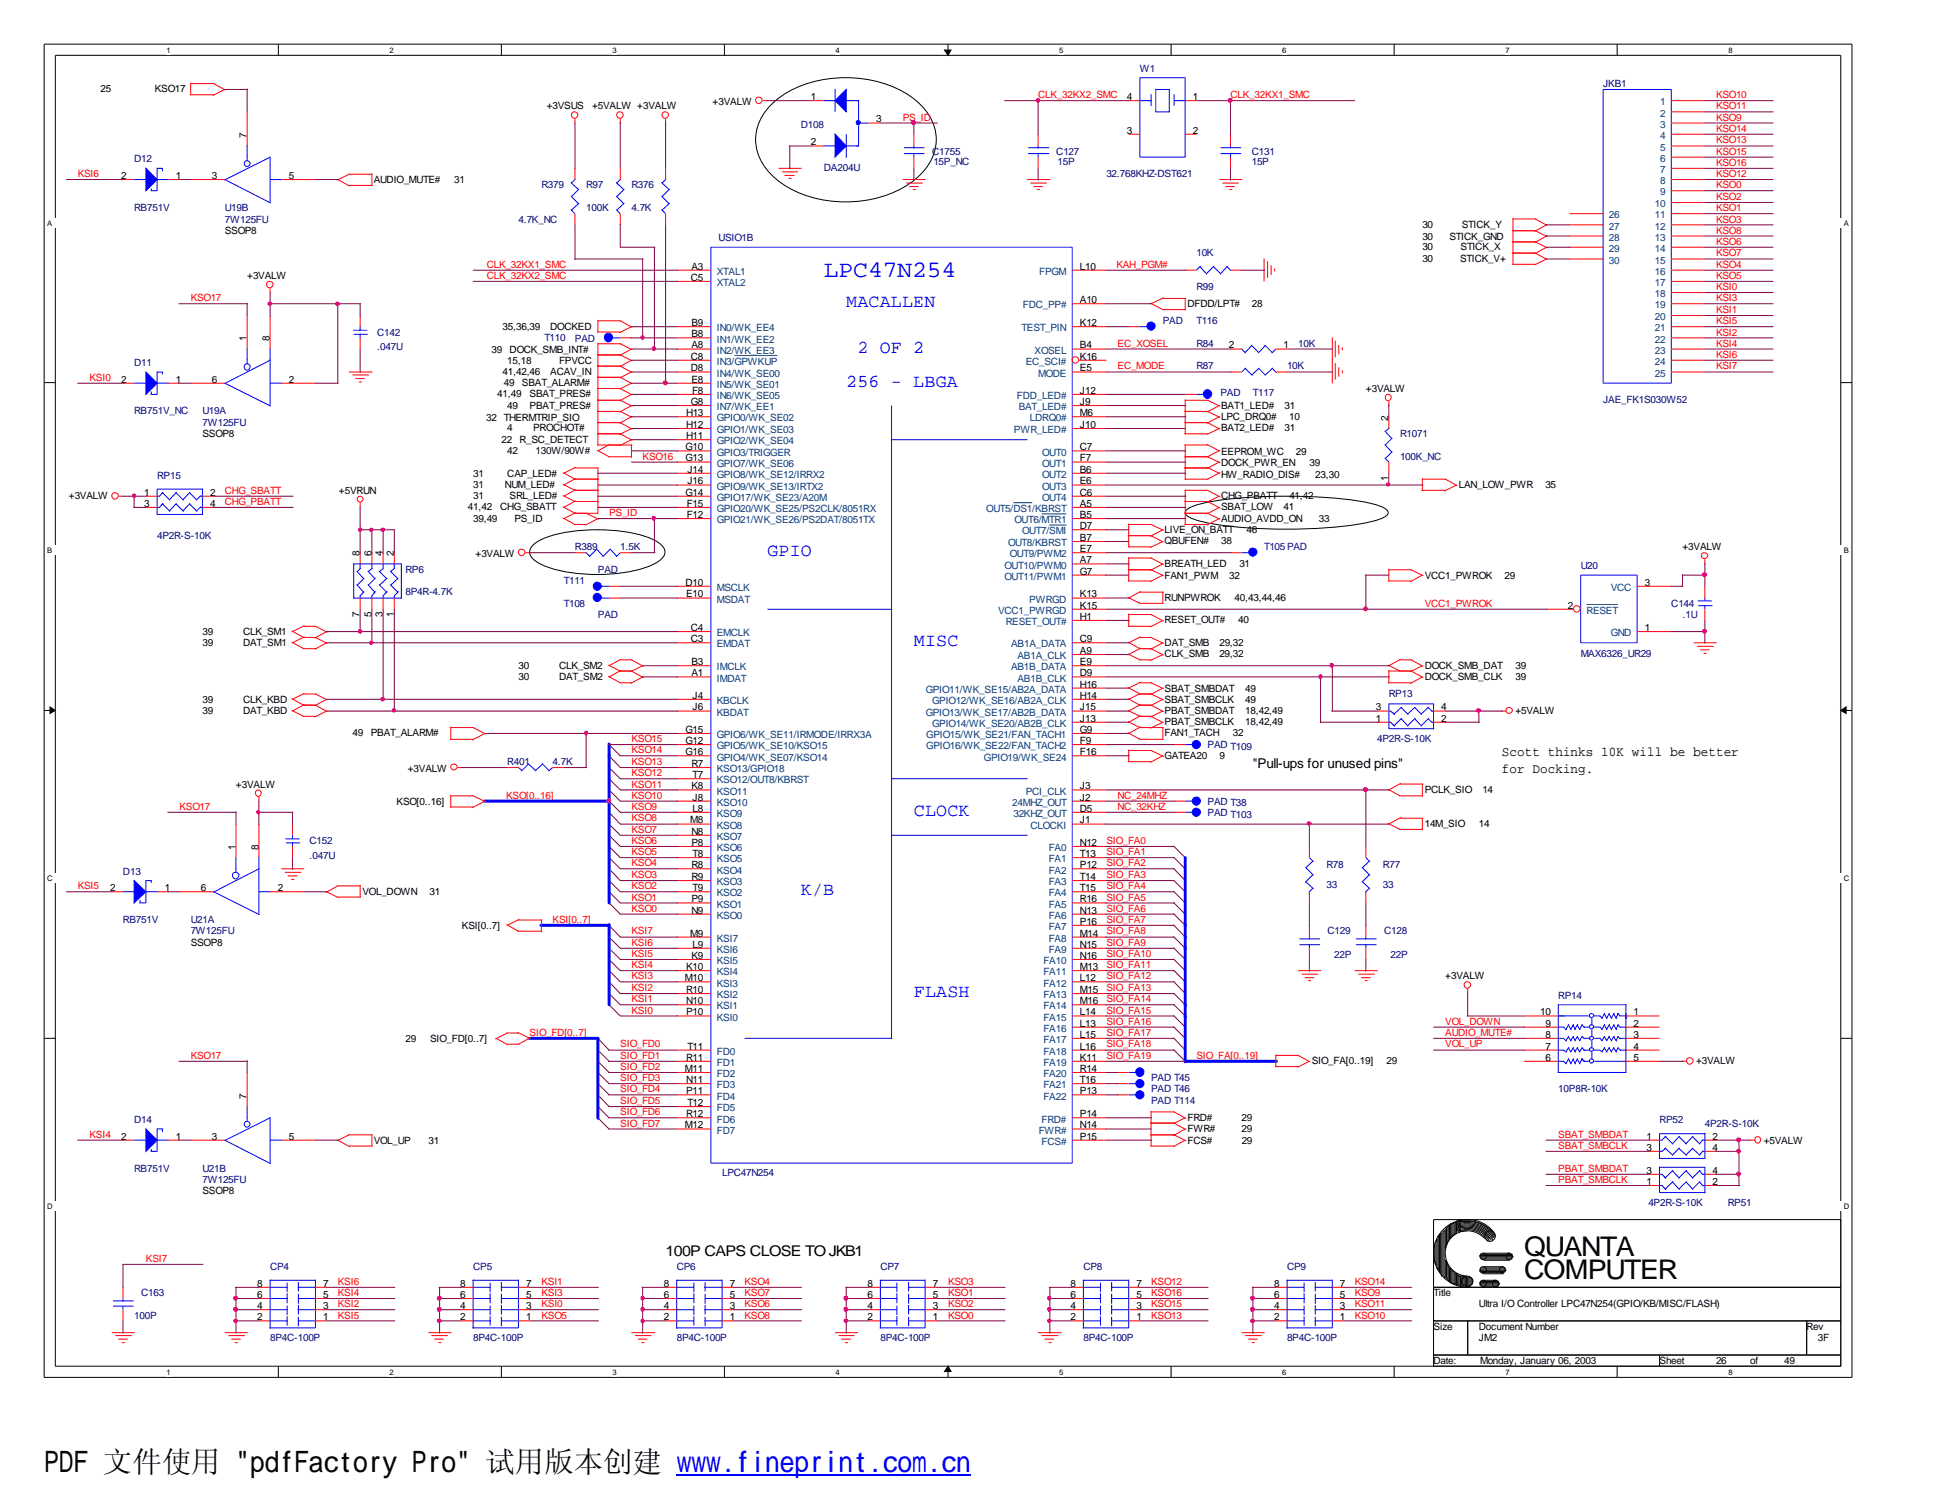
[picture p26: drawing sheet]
<svg xmlns="http://www.w3.org/2000/svg" width="279mm" height="216mm" viewBox="0 0 279 216" stroke-linecap="round" stroke-linejoin="round" font-family="sans-serif">
<defs><g id="words">
<text font-size="4.2" x="6.3" y="211.7">PDF 文件使用 &quot;pdfFactory Pro&quot; 试用版本创建 www.fineprint.com.cn</text>
<g font-size="3.9">
<text x="219.3" y="180.6">QUANTA</text>
<text x="219.3" y="184">COMPUTER</text>
</g>
<text font-size="3.4" fill="#00f" x="118.5" y="39.9">LPC47N254</text>
<g font-size="2.6" fill="#00f">
<text x="121.8" y="44.2">MACALLEN</text>
<text x="123.4" y="50.7">2 OF 2</text>
<text x="121.8" y="55.6">256 - LBGA</text>
<text x="110.4" y="80">GPIO</text>
<text x="131.5" y="93">MISC</text>
<text x="131.5" y="117.3">CLOCK</text>
<text x="115.2" y="128.8">K/B</text>
<text x="131.5" y="143.3">FLASH</text>
</g>
<text font-size="2.1" x="95.8" y="180.6">100P CAPS CLOSE TOJKB1</text>
<g font-size="1.9">
<text x="180.3" y="110.5">&quot;Pull-ups for unused pins&quot;</text>
<text x="216.1" y="108.7">Scott thinks 10K will be better</text>
<text x="216.1" y="111.2">for Docking.</text>
</g>
<g font-size="1.4" fill="#000080">
<text x="164" y="10.3">W1</text>
<text x="230.6" y="12.4">JKB1</text>
<text x="19.3" y="23.4">D12</text>
<text x="115.2" y="18.5">D108</text>
<text x="134.1" y="22.3">C1755</text>
<text x="134.3" y="23.7">15P_NC</text>
<text x="152" y="22.3">C127</text>
<text x="152.1" y="23.7">15P</text>
<text x="180.1" y="22.3">C131</text>
<text x="180.1" y="23.7">15P</text>
<text x="77.9" y="27.1">R379</text>
<text x="84.3" y="27.1">R97</text>
<text x="90.8" y="27.1">R376</text>
<text x="118.5" y="24.6">DA204U</text>
<text x="159.2" y="25.5">32.768KHZ-DST621</text>
<text x="19.3" y="30.4">RB751V</text>
<text x="32.3" y="30.4">U19B</text>
<text x="32.3" y="32">7W125FU</text>
<text x="74.6" y="32">4.7K_NC</text>
<text x="84.3" y="30.4">100K</text>
<text x="90.8" y="30.4">4.7K</text>
<text x="103.4" y="34.6">USIO1B</text>
<text x="172.1" y="41.7">R99</text>
<text x="172.1" y="36.8">10K</text>
<text x="167.3" y="46.7">PAD</text>
<text x="172.1" y="46.7">T116</text>
<text x="19.3" y="52.7">D11</text>
<text x="54.3" y="48.3">C142</text>
<text x="54.3" y="50.4">.047U</text>
<text x="78.3" y="49">T110</text>
<text x="82.7" y="49.2">PAD</text>
<text x="172.1" y="53.1">R87</text>
<text x="172.1" y="49.9">R84</text>
<text x="185.2" y="53.1">10K</text>
<text x="186.8" y="49.9">10K</text>
<text x="19.3" y="59.6">RB751V_NC</text>
<text x="29.1" y="59.6">U19A</text>
<text x="175.6" y="57">PAD</text>
<text x="180.3" y="57">T117</text>
<text x="230.6" y="58">JAE_FK1S030W52</text>
<text x="29.1" y="61.2">7W125FU</text>
<text x="201.4" y="62.9">R1071</text>
<text x="22.6" y="68.9">RP15</text>
<text x="201.4" y="66.1">100K_NC</text>
<text x="22.6" y="77.5">4P2R-S-10K</text>
<text x="58.3" y="82.4">RP6</text>
<text x="81.1" y="84">T111</text>
<text x="82.7" y="79.2">R389</text>
<text x="86" y="82.4">PAD</text>
<text x="89.2" y="79.2">1.5K</text>
<text x="181.9" y="79.2">T105PAD</text>
<text x="227.4" y="81.9">U20</text>
<text x="58.3" y="85.6">8P4R-4.7K</text>
<text x="81.1" y="87.3">T108</text>
<text x="86" y="88.9">PAD</text>
<text x="240.5" y="87.3">C144</text>
<text x="242.1" y="88.9">.1U</text>
<text x="227.4" y="94.6">MAX6326_UR29</text>
<text x="199.8" y="100.2">RP13</text>
<text x="173.7" y="107.6">PAD T109</text>
<text x="198.1" y="106.8">4P2R-S-10K</text>
<text x="73" y="110">R401</text>
<text x="79.5" y="110">4.7K</text>
<text x="173.7" y="115.7">PAD T38</text>
<text x="173.7" y="117.3">PAD T103</text>
<text x="17.7" y="125.8">D13</text>
<text x="44.5" y="121.4">C152</text>
<text x="44.5" y="123.5">.047U</text>
<text x="190.8" y="124.8">R78</text>
<text x="199" y="124.8">R77</text>
<text x="190.8" y="127.8">33</text>
<text x="199" y="127.8">33</text>
<text x="17.7" y="132.8">RB751V</text>
<text x="27.4" y="132.8">U21A</text>
<text x="27.4" y="134.4">7W125FU</text>
<text x="191" y="134.4">C129</text>
<text x="191.9" y="137.8">22P</text>
<text x="199.1" y="134.4">C128</text>
<text x="200.1" y="137.8">22P</text>
<text x="224.2" y="143.7">RP14</text>
<text x="165.6" y="155.5">PAD T45</text>
<text x="19.3" y="161.5">D14</text>
<text x="165.6" y="157.1">PAD T46</text>
<text x="165.6" y="158.8">PAD T114</text>
<text x="224.2" y="157.1">10P8R-10K</text>
<text x="238.8" y="161.5">RP52</text>
<text x="245.3" y="162.1">4P2R-S-10K</text>
<text x="19.3" y="168.6">RB751V</text>
<text x="29.1" y="168.6">U21B</text>
<text x="29.1" y="170.2">7W125FU</text>
<text x="103.9" y="169.2">LPC47N254</text>
<text x="237.2" y="173.4">4P2R-S-10K</text>
<text x="248.6" y="173.4">RP51</text>
<text x="38.9" y="182.7">CP4</text>
<text x="68.1" y="182.7">CP5</text>
<text x="97.4" y="182.7">CP6</text>
<text x="126.7" y="182.7">CP7</text>
<text x="155.9" y="182.7">CP8</text>
<text x="185.2" y="182.7">CP9</text>
<text x="19.3" y="189.7">100P</text>
<text x="20.3" y="186.4">C163</text>
<text x="38.9" y="193">8P4C-100P</text>
<text x="68.1" y="193">8P4C-100P</text>
<text x="97.4" y="193">8P4C-100P</text>
<text x="126.7" y="193">8P4C-100P</text>
<text x="155.9" y="193">8P4C-100P</text>
<text x="185.2" y="193">8P4C-100P</text>
</g>
<g font-size="1.4">
<text x="14.5" y="13.3">25</text>
<text x="22.3" y="13.3">KSO17</text>
<text x="78.7" y="15.7">+3VSUS</text>
<text x="85.2" y="15.7">+5VALW +3VALW</text>
<text x="102.5" y="15.1">+3VALW</text>
<text x="116.7" y="14.4">1</text>
<text x="126.1" y="17.6">3</text>
<text x="162.1" y="14.4">4</text>
<text x="171.6" y="14.4">1</text>
<text x="35.5" y="19.9" transform="rotate(-90 35.5 19.9)">7</text>
<text x="116.7" y="20.9">2</text>
<text x="162.1" y="19.2">3</text>
<text x="171.6" y="19.2">2</text>
<text x="17.4" y="25.7">2</text>
<text x="25.3" y="25.7">1</text>
<text x="30.5" y="25.7">3</text>
<text x="41.6" y="25.7">5</text>
<text x="53.8" y="26.3">AUDIO_MUTE#</text>
<text x="65.4" y="26.3">31</text>
<text x="32.3" y="33.6">SSOP8</text>
<text x="204.6" y="32.8">30</text>
<text x="204.6" y="35.9">30</text>
<text x="204.6" y="34.5">30</text>
<text x="208.5" y="34.5">STICK_GND</text>
<text x="210.1" y="35.9">STICK_X</text>
<text x="210.3" y="32.8">STICK_Y</text>
<text x="35.6" y="40.1">+3VALW</text>
<text x="99.4" y="40.4">C5</text>
<text x="99.5" y="38.8">A3</text>
<text x="155.4" y="38.8">L10</text>
<text x="204.6" y="37.7">30</text>
<text x="210.1" y="37.7">STICK_V+</text>
<text x="72.3" y="47.4">35,36,39</text>
<text x="79.2" y="47.4">DOCKED</text>
<text x="99.5" y="46.9">B9</text>
<text x="155.4" y="46.9">K12</text>
<text x="155.4" y="43.6">A10</text>
<text x="170.9" y="44.2">DFDD/LPT#</text>
<text x="180.1" y="44.2">28</text>
<text x="35.5" y="49.1" transform="rotate(-90 35.5 49.1)">1</text>
<text x="38.8" y="49.1" transform="rotate(-90 38.8 49.1)">8</text>
<text x="70.7" y="50.7">39</text>
<text x="72.3" y="53.9">41,42,46</text>
<text x="73" y="52.3">15,18</text>
<text x="73.3" y="50.7">DOCK_SMB_INT#</text>
<text x="79.2" y="53.9">ACAV_IN</text>
<text x="80.4" y="52.3">FPVCC</text>
<text x="99.4" y="51.7">C8</text>
<text x="99.4" y="53.4">D8</text>
<text x="99.5" y="48.5">B8</text>
<text x="99.5" y="50.1">A8</text>
<text x="155.4" y="50.1">B4</text>
<text x="155.4" y="51.7">K16</text>
<text x="155.4" y="53.4">E5</text>
<text x="176.8" y="50.1">2</text>
<text x="184.7" y="50.1">1</text>
<text x="17.4" y="55">2</text>
<text x="25.3" y="55">1</text>
<text x="30.5" y="55">6</text>
<text x="41.6" y="55">2</text>
<text x="71.5" y="57.2">41,49</text>
<text x="72.5" y="55.5">49</text>
<text x="73" y="58.8">49</text>
<text x="75.1" y="55.5">SBAT_ALARM#</text>
<text x="76.2" y="58.8">PBAT_PRES#</text>
<text x="76.2" y="57.2">SBAT_PRES#</text>
<text x="98.7" y="59.9">H13</text>
<text x="99.4" y="58.3">G8</text>
<text x="99.5" y="55">E8</text>
<text x="99.6" y="56.6">F8</text>
<text x="155.4" y="56.6">J12</text>
<text x="155.4" y="58.3">J9</text>
<text x="155.4" y="59.9">M6</text>
<text x="175.7" y="58.8">BAT1_LED#</text>
<text x="184.8" y="58.8">31</text>
<text x="196.5" y="56.4">+3VALW</text>
<text x="29.1" y="62.9">SSOP8</text>
<text x="69.9" y="60.6">32 THERMTRIP_SIO</text>
<text x="72.1" y="63.7">22</text>
<text x="73" y="65.3">42</text>
<text x="73" y="62.1">4</text>
<text x="74.8" y="63.7">R_SC_DETECT</text>
<text x="76.7" y="62.1">PROCHOT#</text>
<text x="77" y="65.3">130W/90W#</text>
<text x="98.6" y="64.8">G10</text>
<text x="98.7" y="61.6">H12</text>
<text x="98.7" y="63.2">H11</text>
<text x="155.4" y="64.8">C7</text>
<text x="155.4" y="61.6">J10</text>
<text x="175.7" y="60.5">LPC_DRQ0#</text>
<text x="175.7" y="65.4">EEPROM_WC</text>
<text x="175.7" y="62.1">BAT2_LED#</text>
<text x="184.8" y="62.1">31</text>
<text x="185.5" y="60.5">10</text>
<text x="186.4" y="65.4">29</text>
<text x="199.7" y="60.5" transform="rotate(-90 199.7 60.5)">2</text>
<text x="9.9" y="71.8">+3VALW</text>
<text x="20.7" y="71.3">1</text>
<text x="30.2" y="71.3">2</text>
<text x="48.8" y="71">+5VRUN</text>
<text x="68.1" y="70.2">31</text>
<text x="68.1" y="71.8">31</text>
<text x="68.1" y="68.6">31</text>
<text x="72.6" y="70.2">NUM_LED#</text>
<text x="73" y="68.6">CAP_LED#</text>
<text x="73.3" y="71.8">SRL_LED#</text>
<text x="98.6" y="66.4">G13</text>
<text x="98.6" y="71.3">G14</text>
<text x="98.9" y="69.7">J16</text>
<text x="98.9" y="68">J14</text>
<text x="155.4" y="66.4">F7</text>
<text x="155.4" y="68">B6</text>
<text x="155.4" y="69.7">E6</text>
<text x="155.4" y="71.3">C6</text>
<text x="175.7" y="71.8">CHG_PBATT</text>
<text x="175.7" y="68.7">HW_RADIO_DIS#</text>
<text x="175.7" y="67">DOCK_PWR_EN</text>
<text x="185.5" y="71.8">41,42</text>
<text x="188.4" y="67">39</text>
<text x="189.2" y="68.7">23,30</text>
<text x="199.7" y="69.3" transform="rotate(-90 199.7 69.3)">1</text>
<text x="209.9" y="70.2">LAN_LOW_PWR</text>
<text x="222.3" y="70.2">35</text>
<text x="20.7" y="72.9">3</text>
<text x="30.2" y="72.9">4</text>
<text x="67.3" y="73.4">41,42</text>
<text x="68.1" y="75.1">39,49</text>
<text x="72" y="73.4">CHG_SBATT</text>
<text x="74" y="75.1">PS_ID</text>
<text x="98.8" y="72.9">F15</text>
<text x="98.8" y="74.5">F12</text>
<text x="155.4" y="76.1">D7</text>
<text x="155.4" y="77.8">B7</text>
<text x="155.4" y="72.9">A5</text>
<text x="155.4" y="74.5">B5</text>
<text x="167.6" y="76.7">LIVE_ON_BATT</text>
<text x="175.7" y="75.1">AUDIO_AVDD_ON</text>
<text x="175.7" y="73.4">SBAT_LOW</text>
<text x="179.3" y="76.7">46</text>
<text x="184.7" y="73.4">41</text>
<text x="189.7" y="75.1">33</text>
<text x="51.7" y="80" transform="rotate(-90 51.7 80)">8</text>
<text x="53.4" y="80" transform="rotate(-90 53.4 80)">6</text>
<text x="55" y="80" transform="rotate(-90 55 80)">4</text>
<text x="56.6" y="80" transform="rotate(-90 56.6 80)">2</text>
<text x="68.4" y="80.1">+3VALW</text>
<text x="155.4" y="82.6">G7</text>
<text x="155.4" y="81">A7</text>
<text x="155.4" y="79.4">E7</text>
<text x="167.6" y="78.3">QBUFEN#</text>
<text x="167.6" y="83.2">FAN1_PWM</text>
<text x="167.6" y="81.5">BREATH_LED</text>
<text x="175.7" y="78.3">38</text>
<text x="176.9" y="83.2">32</text>
<text x="178.3" y="81.5">31</text>
<text x="205" y="83.2">VCC1_PWROK</text>
<text x="216.5" y="83.2">29</text>
<text x="242.1" y="79.2">+3VALW</text>
<text x="51.7" y="88.8" transform="rotate(-90 51.7 88.8)">7</text>
<text x="53.4" y="88.8" transform="rotate(-90 53.4 88.8)">5</text>
<text x="55" y="88.8" transform="rotate(-90 55 88.8)">3</text>
<text x="56.6" y="88.8" transform="rotate(-90 56.6 88.8)">1</text>
<text x="98.6" y="84.2">D10</text>
<text x="98.7" y="85.9">E10</text>
<text x="155.4" y="85.9">K13</text>
<text x="155.4" y="89.2">H1</text>
<text x="155.4" y="87.5">K15</text>
<text x="167.6" y="86.4">RUNPWROK</text>
<text x="167.6" y="89.7">RESET_OUT#</text>
<text x="177.6" y="86.4">40,43,44,46</text>
<text x="178.1" y="89.7">40</text>
<text x="225.6" y="87.5">2</text>
<text x="236.6" y="84.2">3</text>
<text x="29.1" y="91.4">39</text>
<text x="29.1" y="93">39</text>
<text x="35" y="91.4">CLK_SM1</text>
<text x="35" y="93">DAT_SM1</text>
<text x="99.4" y="90.8">C4</text>
<text x="99.4" y="92.4">C3</text>
<text x="99.5" y="95.7">B3</text>
<text x="155.4" y="95.7">E9</text>
<text x="155.4" y="92.4">C9</text>
<text x="155.4" y="94.1">A9</text>
<text x="167.6" y="94.6">CLK_SMB</text>
<text x="167.6" y="93">DAT_SMB</text>
<text x="175.4" y="94.6">29,32</text>
<text x="175.4" y="93">29,32</text>
<text x="236.6" y="90.8">1</text>
<text x="29.1" y="101.1">39</text>
<text x="35" y="101.1">CLK_KBD</text>
<text x="74.6" y="97.8">30</text>
<text x="74.6" y="96.2">30</text>
<text x="80.4" y="97.8">DAT_SM2</text>
<text x="80.4" y="96.2">CLK_SM2</text>
<text x="99.5" y="97.3">A1</text>
<text x="99.7" y="100.5">J4</text>
<text x="155.4" y="97.3">D9</text>
<text x="155.4" y="98.9">H16</text>
<text x="155.4" y="100.5">H14</text>
<text x="167.6" y="99.5">SBAT_SMBDAT</text>
<text x="167.6" y="101.1">SBAT_SMBCLK</text>
<text x="179.1" y="99.5">49</text>
<text x="179.1" y="101.1">49</text>
<text x="205" y="97.8">DOCK_SMB_CLK</text>
<text x="205" y="96.2">DOCK_SMB_DAT</text>
<text x="218" y="97.8">39</text>
<text x="218" y="96.2">39</text>
<text x="29.1" y="102.7">39</text>
<text x="35" y="102.7">DAT_KBD</text>
<text x="50.7" y="105.9">49</text>
<text x="53.3" y="105.9">PBAT_ALARM#</text>
<text x="98.6" y="107">G12</text>
<text x="98.6" y="105.4">G15</text>
<text x="99.7" y="102.2">J6</text>
<text x="155.4" y="102.2">J15</text>
<text x="155.4" y="103.8">J13</text>
<text x="155.4" y="105.4">G9</text>
<text x="155.4" y="107">F9</text>
<text x="167.6" y="105.9">FAN1_TACH</text>
<text x="167.6" y="104.3">PBAT_SMBCLK</text>
<text x="167.6" y="102.7">PBAT_SMBDAT</text>
<text x="177.4" y="105.9">32</text>
<text x="179.1" y="104.3">18,42,49</text>
<text x="179.1" y="102.7">18,42,49</text>
<text x="198" y="103.8">1</text>
<text x="198" y="102.2">3</text>
<text x="207.3" y="103.8">2</text>
<text x="207.3" y="102.2">4</text>
<text x="218" y="102.7">+5VALW</text>
<text x="34" y="113.3">+3VALW</text>
<text x="58.7" y="111">+3VALW</text>
<text x="98.6" y="108.6">G16</text>
<text x="99.5" y="110.3">R7</text>
<text x="99.5" y="113.5">K8</text>
<text x="99.7" y="111.9">T7</text>
<text x="155.4" y="113.5">J3</text>
<text x="155.4" y="108.6">F16</text>
<text x="167.6" y="109.2">GATEA20</text>
<text x="175.4" y="109.2">9</text>
<text x="57.1" y="115.7">KSO[0..16]</text>
<text x="99.3" y="118.4">M8</text>
<text x="99.7" y="115.1">J8</text>
<text x="99.7" y="116.8">L8</text>
<text x="155.4" y="115.1">J2</text>
<text x="155.4" y="116.8">D5</text>
<text x="155.4" y="118.4">J1</text>
<text x="205" y="119">14M_SIO</text>
<text x="205" y="114">PCLK_SIO</text>
<text x="212.8" y="119">14</text>
<text x="213.3" y="114">14</text>
<text x="33.9" y="122.3" transform="rotate(-90 33.9 122.3)">1</text>
<text x="37.2" y="122.3" transform="rotate(-90 37.2 122.3)">8</text>
<text x="99.5" y="120.1">N8</text>
<text x="99.5" y="121.7">P8</text>
<text x="99.5" y="124.9">R8</text>
<text x="99.7" y="123.3">T8</text>
<text x="155.4" y="121.7">N12</text>
<text x="155.4" y="123.3">T13</text>
<text x="155.4" y="124.9">P12</text>
<text x="15.8" y="128.2">2</text>
<text x="23.7" y="128.2">1</text>
<text x="28.9" y="128.2">6</text>
<text x="40" y="128.2">2</text>
<text x="52.2" y="128.7">VOL_DOWN</text>
<text x="61.8" y="128.7">31</text>
<text x="99.5" y="126.6">R9</text>
<text x="99.5" y="129.8">P9</text>
<text x="99.5" y="131.4">N9</text>
<text x="99.7" y="128.2">T9</text>
<text x="155.4" y="126.6">T14</text>
<text x="155.4" y="128.2">T15</text>
<text x="155.4" y="129.8">R16</text>
<text x="155.4" y="131.4">N13</text>
<text x="27.4" y="136.1">SSOP8</text>
<text x="66.5" y="133.6">KSI[0..7]</text>
<text x="99.3" y="134.7">M9</text>
<text x="99.5" y="137.9">K9</text>
<text x="99.7" y="136.3">L9</text>
<text x="155.4" y="133">P16</text>
<text x="155.4" y="134.7">M14</text>
<text x="155.4" y="136.3">N15</text>
<text x="155.4" y="137.9">N16</text>
<text x="98.6" y="141.1">M10</text>
<text x="98.7" y="139.5">K10</text>
<text x="98.7" y="142.8">R10</text>
<text x="155.4" y="139.5">M13</text>
<text x="155.4" y="141.1">L12</text>
<text x="155.4" y="142.8">M15</text>
<text x="207.9" y="140.9">+3VALW</text>
<text x="58.3" y="149.9">29</text>
<text x="61.9" y="149.9">SIO_FD[0..7]</text>
<text x="98.7" y="144.4">N10</text>
<text x="98.7" y="146">P10</text>
<text x="155.4" y="144.4">M16</text>
<text x="155.4" y="146">L14</text>
<text x="155.4" y="147.7">L13</text>
<text x="155.4" y="149.3">L15</text>
<text x="221.6" y="146">10</text>
<text x="222.3" y="147.7">9</text>
<text x="222.3" y="149.3">8</text>
<text x="235" y="146">1</text>
<text x="235" y="147.7">2</text>
<text x="235" y="149.3">3</text>
<text x="98.6" y="154.2">M11</text>
<text x="98.7" y="152.6">R11</text>
<text x="98.7" y="155.8">N11</text>
<text x="98.9" y="151">T11</text>
<text x="155.4" y="151">L16</text>
<text x="155.4" y="152.6">K11</text>
<text x="155.4" y="154.2">R14</text>
<text x="155.4" y="155.8">T16</text>
<text x="188.7" y="153.1">SIO_FA[0..19]</text>
<text x="199.5" y="153.1">29</text>
<text x="222.3" y="151">7</text>
<text x="222.3" y="152.6">6</text>
<text x="235" y="151">4</text>
<text x="235" y="152.6">5</text>
<text x="244" y="153.1">+3VALW</text>
<text x="35.5" y="158.1" transform="rotate(-90 35.5 158.1)">7</text>
<text x="98.7" y="157.4">P11</text>
<text x="98.7" y="160.7">R12</text>
<text x="98.9" y="159.1">T12</text>
<text x="155.4" y="157.4">P13</text>
<text x="155.4" y="160.7">P14</text>
<text x="170.9" y="161.2">FRD#</text>
<text x="178.6" y="161.2">29</text>
<text x="17.4" y="163.9">2</text>
<text x="25.3" y="163.9">1</text>
<text x="30.5" y="163.9">3</text>
<text x="41.6" y="163.9">5</text>
<text x="53.8" y="164.5">VOL_UP</text>
<text x="61.6" y="164.5">31</text>
<text x="98.6" y="162.3">M12</text>
<text x="155.4" y="162.3">N14</text>
<text x="155.4" y="163.9">P15</text>
<text x="170.9" y="162.8">FWR#</text>
<text x="170.9" y="164.5">FCS#</text>
<text x="178.6" y="162.8">29</text>
<text x="178.6" y="164.5">29</text>
<text x="236.9" y="163.9">1</text>
<text x="236.9" y="165.5">3</text>
<text x="246.4" y="163.9">2</text>
<text x="246.4" y="165.5">4</text>
<text x="253.7" y="164.5">+5VALW</text>
<text x="29.1" y="171.8">SSOP8</text>
<text x="236.9" y="170.4">1</text>
<text x="236.9" y="168.8">3</text>
<text x="246.4" y="170.4">2</text>
<text x="246.4" y="168.8">4</text>
<text x="37" y="185.1">8</text>
<text x="46.5" y="185.1">7</text>
<text x="66.2" y="185.1">8</text>
<text x="75.7" y="185.1">7</text>
<text x="95.5" y="185.1">8</text>
<text x="105" y="185.1">7</text>
<text x="124.8" y="185.1">8</text>
<text x="134.2" y="185.1">7</text>
<text x="154" y="185.1">8</text>
<text x="163.5" y="185.1">7</text>
<text x="183.3" y="185.1">8</text>
<text x="192.8" y="185.1">7</text>
<text x="37" y="186.7">6</text>
<text x="37" y="188.3">4</text>
<text x="37" y="189.9">2</text>
<text x="46.5" y="189.9">1</text>
<text x="46.5" y="188.3">3</text>
<text x="46.5" y="186.7">5</text>
<text x="66.2" y="186.7">6</text>
<text x="66.2" y="188.3">4</text>
<text x="66.2" y="189.9">2</text>
<text x="75.7" y="189.9">1</text>
<text x="75.7" y="188.3">3</text>
<text x="75.7" y="186.7">5</text>
<text x="95.5" y="186.7">6</text>
<text x="95.5" y="188.3">4</text>
<text x="95.5" y="189.9">2</text>
<text x="105" y="189.9">1</text>
<text x="105" y="188.3">3</text>
<text x="105" y="186.7">5</text>
<text x="124.8" y="186.7">6</text>
<text x="124.8" y="188.3">4</text>
<text x="124.8" y="189.9">2</text>
<text x="134.2" y="189.9">1</text>
<text x="134.2" y="188.3">3</text>
<text x="134.2" y="186.7">5</text>
<text x="154" y="186.7">6</text>
<text x="154" y="188.3">4</text>
<text x="154" y="189.9">2</text>
<text x="163.5" y="189.9">1</text>
<text x="163.5" y="188.3">3</text>
<text x="163.5" y="186.7">5</text>
<text x="183.3" y="186.7">6</text>
<text x="183.3" y="188.3">4</text>
<text x="183.3" y="189.9">2</text>
<text x="192.8" y="189.9">1</text>
<text x="192.8" y="188.3">3</text>
<text x="192.8" y="186.7">5</text>
<text x="206.2" y="186.4">Title</text>
<text x="206.2" y="191.3">Size</text>
<text x="212.8" y="188">Ultra I/O Controller LPC47N254(GPIO/KB/MISC/FLASH)</text>
<text x="212.8" y="191.3">Document Number</text>
<text x="259.9" y="191.3">Rev</text>
<text x="206.2" y="196.2">Date:</text>
<text x="212.8" y="193">JM2</text>
<text x="212.9" y="196.2">Monday, January 06, 2003</text>
<text x="238.8" y="196.2">Sheet</text>
<text x="246.9" y="196.2">26</text>
<text x="251.8" y="196.2">of</text>
<text x="256.7" y="196.2">49</text>
<text x="261.5" y="193">3F</text>
</g>
<g font-size="1.4" fill="#f00">
<text x="129.9" y="17.4">PS_ID</text>
<text x="149.4" y="14.1">CLK_32KX2_SMC</text>
<text x="177" y="14.1">CLK_32KX1_SMC</text>
<text x="246.9" y="14.1">KSO10</text>
<text x="246.9" y="15.7">KSO11</text>
<text x="246.9" y="17.4">KSO9</text>
<text x="246.9" y="19">KSO14</text>
<text x="246.9" y="20.6">KSO13</text>
<text x="246.9" y="22.3">KSO15</text>
<text x="246.9" y="23.9">KSO16</text>
<text x="11.2" y="25.5">KSI6</text>
<text x="246.9" y="25.5">KSO12</text>
<text x="246.9" y="27.1">KSO0</text>
<text x="246.9" y="28.7">KSO2</text>
<text x="246.9" y="35.2">KSO6</text>
<text x="246.9" y="33.6">KSO8</text>
<text x="246.9" y="32">KSO3</text>
<text x="246.9" y="30.4">KSO1</text>
<text x="70" y="40.1">CLK_32KX2_SMC</text>
<text x="70" y="38.5">CLK_32KX1_SMC</text>
<text x="160.6" y="38.5">KAH_PGM#</text>
<text x="246.9" y="38.5">KSO4</text>
<text x="246.9" y="36.8">KSO7</text>
<text x="246.9" y="40.1">KSO5</text>
<text x="246.9" y="41.7">KSI0</text>
<text x="27.4" y="43.3">KSO17</text>
<text x="246.9" y="45">KSI1</text>
<text x="246.9" y="43.3">KSI3</text>
<text x="246.9" y="46.7">KSI5</text>
<text x="160.8" y="53.1">EC_MODE</text>
<text x="160.8" y="49.9">EC_XOSEL</text>
<text x="246.9" y="48.3">KSI2</text>
<text x="246.9" y="53.1">KSI7</text>
<text x="246.9" y="49.9">KSI4</text>
<text x="246.9" y="51.5">KSI6</text>
<text x="12.9" y="54.8">KSI0</text>
<text x="32.3" y="71">CHG_SBATT</text>
<text x="92.5" y="66.1">KSO16</text>
<text x="32.3" y="72.6">CHG_PBATT</text>
<text x="87.6" y="74.3">PS_ID</text>
<text x="205" y="87.3">VCC1_PWROK</text>
<text x="90.8" y="106.8">KSO15</text>
<text x="90.8" y="111.7">KSO12</text>
<text x="90.8" y="108.4">KSO14</text>
<text x="90.8" y="113.3">KSO11</text>
<text x="90.8" y="110">KSO13</text>
<text x="25.8" y="116.5">KSO17</text>
<text x="72.8" y="114.9">KSO[0..16]</text>
<text x="90.8" y="118.1">KSO8</text>
<text x="90.8" y="114.9">KSO10</text>
<text x="90.8" y="116.5">KSO9</text>
<text x="90.8" y="119.8">KSO7</text>
<text x="160.8" y="116.5">NC_32KHZ</text>
<text x="160.8" y="114.9">NC_24MHZ</text>
<text x="90.8" y="121.4">KSO6</text>
<text x="90.8" y="124.6">KSO4</text>
<text x="90.8" y="123">KSO5</text>
<text x="159.2" y="124.6">SIO_FA2</text>
<text x="159.2" y="123">SIO_FA1</text>
<text x="159.2" y="121.4">SIO_FA0</text>
<text x="11.2" y="127.9">KSI5</text>
<text x="90.8" y="131.1">KSO0</text>
<text x="90.8" y="126.2">KSO3</text>
<text x="90.8" y="129.5">KSO1</text>
<text x="90.8" y="127.9">KSO2</text>
<text x="159.2" y="131.1">SIO_FA6</text>
<text x="159.2" y="129.5">SIO_FA5</text>
<text x="159.2" y="126.2">SIO_FA3</text>
<text x="159.2" y="127.9">SIO_FA4</text>
<text x="79.5" y="132.8">KSI[0..7]</text>
<text x="90.8" y="137.7">KSI5</text>
<text x="90.8" y="136.1">KSI6</text>
<text x="90.8" y="134.4">KSI7</text>
<text x="159.2" y="137.7">SIO_FA10</text>
<text x="159.2" y="132.8">SIO_FA7</text>
<text x="159.2" y="136.1">SIO_FA9</text>
<text x="159.2" y="134.4">SIO_FA8</text>
<text x="90.8" y="142.5">KSI2</text>
<text x="90.8" y="140.9">KSI3</text>
<text x="90.8" y="139.3">KSI4</text>
<text x="159.2" y="139.3">SIO_FA11</text>
<text x="159.2" y="142.5">SIO_FA13</text>
<text x="159.2" y="140.9">SIO_FA12</text>
<text x="76.2" y="149">SIO_FD[0..7]</text>
<text x="90.8" y="144.2">KSI1</text>
<text x="90.8" y="145.8">KSI0</text>
<text x="159.2" y="147.4">SIO_FA16</text>
<text x="159.2" y="145.8">SIO_FA15</text>
<text x="159.2" y="149">SIO_FA17</text>
<text x="159.2" y="144.2">SIO_FA14</text>
<text x="207.9" y="149">AUDIO_MUTE#</text>
<text x="207.9" y="147.4">VOL_DOWN</text>
<text x="27.4" y="152.3">KSO17</text>
<text x="89.2" y="152.3">SIO_FD1</text>
<text x="89.2" y="153.9">SIO_FD2</text>
<text x="89.2" y="155.5">SIO_FD3</text>
<text x="89.2" y="150.6">SIO_FD0</text>
<text x="159.2" y="150.6">SIO_FA18</text>
<text x="159.2" y="152.3">SIO_FA19</text>
<text x="172.1" y="152.3">SIO_FA[0..19]</text>
<text x="207.9" y="150.6">VOL_UP</text>
<text x="89.2" y="160.4">SIO_FD6</text>
<text x="89.2" y="157.1">SIO_FD4</text>
<text x="89.2" y="158.7">SIO_FD5</text>
<text x="12.9" y="163.7">KSI4</text>
<text x="89.2" y="162.1">SIO_FD7</text>
<text x="224.2" y="165.3">SBAT_SMBCLK</text>
<text x="224.2" y="163.7">SBAT_SMBDAT</text>
<text x="224.2" y="168.6">PBAT_SMBDAT</text>
<text x="224.2" y="170.2">PBAT_SMBCLK</text>
<text x="21" y="181.5">KSI7</text>
<text x="48.6" y="184.8">KSI6</text>
<text x="77.9" y="184.8">KSI1</text>
<text x="107.1" y="184.8">KSO4</text>
<text x="136.4" y="184.8">KSO3</text>
<text x="165.6" y="184.8">KSO12</text>
<text x="194.9" y="184.8">KSO14</text>
<text x="48.6" y="188">KSI2</text>
<text x="48.6" y="186.4">KSI4</text>
<text x="48.6" y="189.7">KSI5</text>
<text x="77.9" y="186.4">KSI3</text>
<text x="77.9" y="188">KSI0</text>
<text x="77.9" y="189.7">KSO5</text>
<text x="107.1" y="186.4">KSO7</text>
<text x="107.1" y="188">KSO6</text>
<text x="107.1" y="189.7">KSO8</text>
<text x="136.4" y="186.4">KSO1</text>
<text x="136.4" y="189.7">KSO0</text>
<text x="136.4" y="188">KSO2</text>
<text x="165.6" y="188">KSO15</text>
<text x="165.6" y="186.4">KSO16</text>
<text x="165.6" y="189.7">KSO13</text>
<text x="194.9" y="189.7">KSO10</text>
<text x="194.9" y="188">KSO11</text>
<text x="194.9" y="186.4">KSO9</text>
</g>
<g font-size="1.4" fill="#004080">
<text x="238.8" y="15.2">1</text>
<text x="238.8" y="16.8">2</text>
<text x="238.8" y="18.4">3</text>
<text x="238.8" y="21.7">5</text>
<text x="238.8" y="20">4</text>
<text x="238.8" y="23.3">6</text>
<text x="238.1" y="29.8">10</text>
<text x="238.8" y="24.9">7</text>
<text x="238.8" y="28.1">9</text>
<text x="238.8" y="26.5">8</text>
<text x="231.5" y="33">27</text>
<text x="231.5" y="31.4">26</text>
<text x="231.5" y="34.6">28</text>
<text x="238.1" y="31.4">11</text>
<text x="238.1" y="34.6">13</text>
<text x="238.1" y="33">12</text>
<text x="103.1" y="39.5">XTAL1</text>
<text x="103.1" y="41.1">XTAL2</text>
<text x="149.5" y="39.5">FPGM</text>
<text x="231.5" y="36.2">29</text>
<text x="231.5" y="37.9">30</text>
<text x="238.1" y="37.9">15</text>
<text x="238.1" y="41.1">17</text>
<text x="238.1" y="36.2">14</text>
<text x="238.1" y="39.5">16</text>
<text x="103.1" y="47.7">IN0/WK_EE4</text>
<text x="147" y="47.7">TEST_PIN</text>
<text x="147.2" y="44.4">FDC_PP#</text>
<text x="238.1" y="44.4">19</text>
<text x="238.1" y="47.7">21</text>
<text x="238.1" y="42.8">18</text>
<text x="238.1" y="46.1">20</text>
<text x="103.1" y="49.3">IN1/WK_EE2</text>
<text x="103.1" y="50.9">IN2/WK_EE3</text>
<text x="103.1" y="52.5">IN3/GPWKUP</text>
<text x="147.6" y="52.5">EC_SCI#</text>
<text x="148.8" y="50.9">XOSEL</text>
<text x="238.1" y="50.9">23</text>
<text x="238.1" y="49.3">22</text>
<text x="238.1" y="52.5">24</text>
<text x="103.1" y="54.2">IN4/WK_SE00</text>
<text x="103.1" y="55.8">IN5/WK_SE01</text>
<text x="103.1" y="57.4">IN6/WK_SE05</text>
<text x="103.1" y="59">IN7/WK_EE1</text>
<text x="146.3" y="57.4">FDD_LED#</text>
<text x="146.6" y="59">BAT_LED#</text>
<text x="149.4" y="54.2">MODE</text>
<text x="238.1" y="54.2">25</text>
<text x="103.1" y="60.6">GPIO0/WK_SE02</text>
<text x="103.1" y="62.3">GPIO1/WK_SE03</text>
<text x="103.1" y="63.9">GPIO2/WK_SE04</text>
<text x="103.1" y="65.5">GPIO3/TRIGGER</text>
<text x="145.9" y="62.3">PWR_LED#</text>
<text x="148.2" y="60.6">LDRQ0#</text>
<text x="149.9" y="65.5">OUT0</text>
<text x="103.1" y="67.1">GPIO7/WK_SE06</text>
<text x="103.1" y="70.4">GPIO9/WK_SE13/IRTX2</text>
<text x="103.1" y="68.7">GPIO8/WK_SE12/IRRX2</text>
<text x="149.9" y="67.1">OUT1</text>
<text x="149.9" y="68.7">OUT2</text>
<text x="149.9" y="70.4">OUT3</text>
<text x="103.1" y="72.1">GPIO17/WK_SE23/A20M</text>
<text x="103.1" y="73.7">GPIO20/WK_SE25/PS2CLK/8051RX</text>
<text x="103.1" y="75.3">GPIO21/WK_SE26/PS2DAT/8051TX</text>
<text x="141.9" y="73.7">OUT5/DS1/KBRST</text>
<text x="146" y="75.3">OUT6/MTR1</text>
<text x="147.1" y="76.9">OUT7/SMI</text>
<text x="149.9" y="72.1">OUT4</text>
<text x="144.5" y="83.4">OUT11/PWM1</text>
<text x="144.5" y="81.8">OUT10/PWM0</text>
<text x="145" y="78.6">OUT8/KBRST</text>
<text x="145.3" y="80.2">OUT9/PWM2</text>
<text x="103.1" y="85">MSCLK</text>
<text x="103.1" y="86.7">MSDAT</text>
<text x="143.6" y="88.3">VCC1_PWRGD</text>
<text x="144.7" y="89.9">RESET_OUT#</text>
<text x="148.1" y="86.7">PWRGD</text>
<text x="228.3" y="88.3">RESET</text>
<text x="231.7" y="85">VCC</text>
<text x="103.1" y="91.5">EMCLK</text>
<text x="103.1" y="93.1">EMDAT</text>
<text x="145.5" y="93.1">AB1A_DATA</text>
<text x="146.4" y="94.8">AB1A_CLK</text>
<text x="231.7" y="91.5">GND</text>
<text x="103.1" y="96.4">IMCLK</text>
<text x="103.1" y="98">IMDAT</text>
<text x="103.1" y="101.3">KBCLK</text>
<text x="133.2" y="99.7">GPIO11/WK_SE15/AB2A_DATA</text>
<text x="134.1" y="101.3">GPIO12/WK_SE16/AB2A_CLK</text>
<text x="145.5" y="96.4">AB1B_DATA</text>
<text x="146.4" y="98">AB1B_CLK</text>
<text x="103.1" y="107.8">GPIO5/WK_SE10/KSO15</text>
<text x="103.1" y="106.2">GPIO6/WK_SE11/IRMODE/IRRX3A</text>
<text x="103.1" y="103">KBDAT</text>
<text x="133.2" y="103">GPIO13/WK_SE17/AB2B_DATA</text>
<text x="133.3" y="106.2">GPIO15/WK_SE21/FAN_TACH1</text>
<text x="133.3" y="107.8">GPIO16/WK_SE22/FAN_TACH2</text>
<text x="134.1" y="104.6">GPIO14/WK_SE20/AB2B_CLK</text>
<text x="103.1" y="109.4">GPIO4/WK_SE07/KSO14</text>
<text x="103.1" y="111.1">KSO13/GPIO18</text>
<text x="103.1" y="112.7">KSO12/OUT8/KBRST</text>
<text x="141.6" y="109.4">GPIO19/WK_SE24</text>
<text x="103.1" y="114.3">KSO11</text>
<text x="103.1" y="115.9">KSO10</text>
<text x="103.1" y="117.5">KSO9</text>
<text x="103.1" y="119.2">KSO8</text>
<text x="145.6" y="115.9">24MHZ_OUT</text>
<text x="145.8" y="117.5">32KHZ_OUT</text>
<text x="147.6" y="114.3">PCI_CLK</text>
<text x="148.3" y="119.2">CLOCKI</text>
<text x="103.1" y="120.8">KSO7</text>
<text x="103.1" y="122.4">KSO6</text>
<text x="103.1" y="124">KSO5</text>
<text x="103.1" y="125.6">KSO4</text>
<text x="150.9" y="122.4">FA0</text>
<text x="150.9" y="124">FA1</text>
<text x="150.9" y="125.6">FA2</text>
<text x="103.1" y="127.3">KSO3</text>
<text x="103.1" y="128.9">KSO2</text>
<text x="103.1" y="130.6">KSO1</text>
<text x="150.9" y="127.3">FA3</text>
<text x="150.9" y="128.9">FA4</text>
<text x="150.9" y="130.6">FA5</text>
<text x="103.1" y="135.5">KSI7</text>
<text x="103.1" y="137.1">KSI6</text>
<text x="103.1" y="132.2">KSO0</text>
<text x="150.9" y="132.2">FA6</text>
<text x="150.9" y="133.8">FA7</text>
<text x="150.9" y="135.5">FA8</text>
<text x="150.9" y="137.1">FA9</text>
<text x="103.1" y="138.7">KSI5</text>
<text x="103.1" y="140.3">KSI4</text>
<text x="103.1" y="141.9">KSI3</text>
<text x="103.1" y="143.6">KSI2</text>
<text x="150.1" y="138.7">FA10</text>
<text x="150.1" y="140.3">FA11</text>
<text x="150.1" y="141.9">FA12</text>
<text x="150.1" y="143.6">FA13</text>
<text x="103.1" y="145.2">KSI1</text>
<text x="103.1" y="146.8">KSI0</text>
<text x="150.1" y="145.2">FA14</text>
<text x="150.1" y="146.8">FA15</text>
<text x="150.1" y="148.4">FA16</text>
<text x="103.1" y="151.7">FD0</text>
<text x="103.1" y="153.3">FD1</text>
<text x="103.1" y="154.9">FD2</text>
<text x="150.1" y="150">FA17</text>
<text x="150.1" y="151.7">FA18</text>
<text x="150.1" y="153.3">FA19</text>
<text x="150.1" y="154.9">FA20</text>
<text x="103.1" y="156.5">FD3</text>
<text x="103.1" y="158.2">FD4</text>
<text x="103.1" y="159.9">FD5</text>
<text x="103.1" y="161.5">FD6</text>
<text x="149.9" y="161.5">FRD#</text>
<text x="150.1" y="156.5">FA21</text>
<text x="150.1" y="158.2">FA22</text>
<text x="103.1" y="163.1">FD7</text>
<text x="149.4" y="163.1">FWR#</text>
<text x="149.9" y="164.7">FCS#</text>
</g>
<g font-size="1.1">
<text x="24" y="7.6">1</text>
<text x="56" y="7.6">2</text>
<text x="88.1" y="7.6">3</text>
<text x="120.2" y="7.6">4</text>
<text x="152.4" y="7.6">5</text>
<text x="184.5" y="7.6">6</text>
<text x="216.6" y="7.6">7</text>
<text x="248.7" y="7.6">8</text>
<text x="6.8" y="32.5">A</text>
<text x="265.3" y="32.5">A</text>
<text x="6.8" y="79.6">B</text>
<text x="265.3" y="79.6">B</text>
<text x="6.8" y="126.7">C</text>
<text x="265.3" y="126.7">C</text>
<text x="6.8" y="173.9">D</text>
<text x="265.3" y="173.9">D</text>
<text x="24" y="197.8">1</text>
<text x="56" y="197.8">2</text>
<text x="88.1" y="197.8">3</text>
<text x="120.2" y="197.8">4</text>
<text x="152.4" y="197.8">5</text>
<text x="184.5" y="197.8">6</text>
<text x="216.6" y="197.8">7</text>
<text x="248.7" y="197.8">8</text>
</g>
</g></defs>
<path d="M6.3 6.3h260.1v191.8h-260.1zM8 8h256.8v188.5h-256.8z" fill="none" stroke="#000" stroke-width=".14"/>
<g fill="#fff">
<path d="M24 6.5h.6v1.4h-.6z"/>
<path d="M24 196.7h.6v1.3h-.6z"/>
</g>
<path d="M40 6.3v1.7M40 196.5v1.6" fill="none" stroke="#000" stroke-width=".14"/>
<g fill="#fff">
<path d="M56 6.5h.6v1.4h-.6z"/>
<path d="M56 196.7h.6v1.3h-.6z"/>
</g>
<path d="M72.1 6.3v1.7M72.1 196.5v1.6" fill="none" stroke="#000" stroke-width=".14"/>
<g fill="#fff">
<path d="M88.1 6.5h.6v1.4h-.6z"/>
<path d="M88.1 196.7h.6v1.3h-.6z"/>
</g>
<path d="M104.2 6.3v1.7M104.2 196.5v1.6" fill="none" stroke="#000" stroke-width=".14"/>
<g fill="#fff">
<path d="M120.2 6.5h.6v1.4h-.6z"/>
<path d="M120.2 196.7h.6v1.3h-.6z"/>
</g>
<path d="M136.4 6.3v1.7M136.4 196.5v1.6" fill="none" stroke="#000" stroke-width=".14"/>
<g fill="#000" stroke="#000" stroke-width=".14">
<path d="M135.9 7.2h.9l-.4 .8z" fill-rule="evenodd"/>
<path d="M136.4 196.5l.4 .8h-.9z" fill-rule="evenodd"/>
</g>
<g fill="#fff">
<path d="M152.4 6.5h.6v1.4h-.6z"/>
<path d="M152.4 196.7h.6v1.3h-.6z"/>
</g>
<path d="M168.5 6.3v1.7M168.5 196.5v1.6" fill="none" stroke="#000" stroke-width=".14"/>
<g fill="#fff">
<path d="M184.5 6.5h.6v1.4h-.6z"/>
<path d="M184.5 196.7h.6v1.3h-.6z"/>
</g>
<path d="M200.6 6.3v1.7M200.6 196.5v1.6" fill="none" stroke="#000" stroke-width=".14"/>
<g fill="#fff">
<path d="M216.6 6.5h.6v1.4h-.6z"/>
<path d="M216.6 196.7h.6v1.3h-.6z"/>
</g>
<path d="M232.7 6.3v1.7M232.7 196.5v1.6" fill="none" stroke="#000" stroke-width=".14"/>
<g fill="#fff">
<path d="M248.7 6.5h.6v1.4h-.6z"/>
<path d="M248.7 196.7h.6v1.3h-.6z"/>
<path d="M6.8 31.4h259.2v1.4h-259.2z"/>
<path d="M6.8 78.5h259.2v1.3h-259.2z"/>
</g>
<path d="M6.3 55h1.7M264.8 55h1.6" fill="none" stroke="#000" stroke-width=".14"/>
<path d="M6.8 125.6h259.2v1.4h-259.2z" fill="#fff"/>
<path d="M6.3 102.2h1.7M264.8 102.2h1.6" fill="none" stroke="#000" stroke-width=".14"/>
<g fill="#000" stroke="#000" stroke-width=".14">
<path d="M7.2 101.7l.8 .5-.8 .4z" fill-rule="evenodd"/>
<path d="M264.8 102.2l.8-.5v.9z" fill-rule="evenodd"/>
</g>
<path d="M6.8 172.8h259.2v1.4h-259.2z" fill="#fff"/>
<g fill="none" stroke="#000" stroke-width=".14">
<path d="M110.7 15.3a14.8 14.8 0 0 1 11-4.1 15.4 15.4 0 0 1 11 4.1 6.6 6.6 0 0 1 0 9.6 14.9 14.9 0 0 1-11 4.1 15.1 15.1 0 0 1-11-4.1 6.7 6.7 0 0 1 0-9.6zM76.6 78.5a9.5 9.5 0 0 1 5.2-2 25.5 25.5 0 0 1 11.5 .8 4 4 0 0 1 2.3 1.6 1.44 1.44 0 0 1-.8 1.8 17.3 17.3 0 0 1-8.9 1.9 20 20 0 0 1-8.1-1.5 2.31 2.31 0 0 1-1.6-1.7l.1-.5zM170.7 73.4a5.8 5.8 0 0 1 2.9-1.1 73.5 73.5 0 0 1 23.5 .1 4.9 4.9 0 0 1 2.5 1l.1 .3-.1 .3a5.2 5.2 0 0 1-2.5 1.1 70.4 70.4 0 0 1-23.5 .1 6.1 6.1 0 0 1-2.9-1.1l-.2-.4zM6.3 149.4h1.7M264.8 149.4h1.6M206.2 175.4h58.6v21.1h-58.6zM206.4 179.2v2.3M206.6 178.6v3.3M206.8 178.3v4.2M206.8 178.2l-.2 .4M206.9 177.9v4.6M207.1 177.6v5.4"/>
<path d="M207.2 177.5l-.3 .5M207.3 177.5v5.5M207.4 177.4v6.2M207.5 177.3l-.2 .2M207.6 177.1v6.5M207.8 177v6.8M207.9 177l-.3 .2M207.9 176.7v2.9M208.1 176.6v2.4M208.2 176.5v2.2M208.2 178.9l-.3 .6M208.3 176.4l-.2 .3"/>
<path d="M208.4 176.3v2.2M208.4 178.4l-.2 .2M208.5 176.2v2M208.6 176.1l-.2 .3M208.7 175.9v2.1M208.7 176h.3M208.8 177.9l-.3 .2M208.9 176v1.9M209 175.9v1.7M209.1 177.5l-.2 .3M209.2 175.9v1.7M209.3 175.8l-.3 .2"/>
<path d="M209.4 175.8v1.6M209.5 177.3l-.3 .2M209.5 175.7v1.8M209.6 177l.3 .2M209.7 175.6v1.4M209.8 176.7a4.1 4.1 0 0 1 4.5 1.5M209.8 176.5a4.1 4.1 0 0 1 4.7 1.9M209.8 176.4a4.4 4.4 0 0 1 5 2M209.8 176.2a4.5 4.5 0 0 1 5 1.9M209.8 176a4.6 4.6 0 0 1 5.2 2.1M209.9 177a3.6 3.6 0 0 1 4.1 1.6M209.9 176.9a3.8 3.8 0 0 1 4.4 1.7"/>
<path d="M209.9 175.8l1.2-.2a4.8 4.8 0 0 1 4 2.1M209.9 175.6v1.7M210 175.8l1.1-.1a4.5 4.5 0 0 1 4 2.2M210 175.5l-.3 .2M210.1 175.6v1.4M211.1 175.4a4.7 4.7 0 0 1 3.8 1.8M211.1 175.4a4.9 4.9 0 0 0-4.9 4.9 4.9 4.9 0 0 0 4.9 4.9M211.1 177a3.4 3.4 0 0 1 2.5 1.1M211.1 177a3.3 3.3 0 0 0-3.2 3.3 3.3 3.3 0 0 0 3.2 3.3M211.1 175.4h-.4a1.71 1.71 0 0 0-1.3 .5M211.1 177l-1.1 .2M206.2 185.2h58.6"/>
<path d="M206.2 190h58.6M206.2 194.9h58.6M206.4 181.4l.3 .5M206.8 182.4l.2 .2M207.1 182.9l.2 .2M207.8 183.7h.2M207.9 181.2v2.5M207.9 181.3l.3 .4M208.1 181.6v2.3M208.1 183.8l.2 .3M208.2 181.8v2.2M208.2 181.9l.2 .4"/>
<path d="M208.4 184.1l.2 .3M208.4 182.2v2M208.5 182.3v2M208.5 182.4l.3 .2M208.7 184.5h.3M208.7 182.5v2.1M208.9 182.7l.2 .3M208.9 182.6v1.9M209 184.7h.3M209 182.9v1.8M209.2 183l.3 .3M209.2 183v1.7"/>
<path d="M209.4 183.2v1.5M209.4 184.7l.2 .2M209.5 183.1v1.7M209.5 183.2l.3 .3M209.7 184.8h.3M209.7 183.4v1.5M209.9 183.4v1.4M209.9 183.6h.5M210 185h.3M210.1 184.8h.1M210.1 183.6v1.3M210.1 183.5v1.3"/>
<path d="M210.3 183.6v1.5M210.5 183.6v1.5M210.6 183.5l-.5 1.5M210.7 183.5v1.3M210.7 183.6l.2 .3M210.7 184.7l-.2 .3M210.8 185h.3M210.8 183.8v1.3M211 183.7h.2M211 183.6v1.4M211.2 183.7v1.4M211.2 190v4.9"/>
<path d="M211.2 185h.2M211.3 183.7h.3M211.3 183.6v1.4M211.5 183.7v1.4M211.7 183.7v1.1M211.7 183.8l.2 .3M211.8 184.7l-.3 .3M211.8 184v.7M212.9 180.6h4.6M212.9 182.9h3.6M212.9 184.5h2.7M212.9 184.8h2.7"/>
<path d="M212.9 180.6v.2M212.9 184.5v.2M212.9 180.8h4.9M212.9 182.7h3.8M212.9 182.9l.5 .2M212.9 184.7h2.9M212.9 184.8l.5 .3M213 180.9h4.5M213 182.5h3.5M213.1 180.4h4.5M213.1 180.9l.3 .3M213.1 182.4h3.5"/>
<path d="M213.1 182.5l-.2 .3M213.1 184.3h2.5M213.3 181.1h4.3M213.3 183h3.1M213.3 185h2.3M213.4 184.1h1.9M213.4 183.2h2.9M213.4 182.2h2.9M213.4 181.3h3.9M213.4 180.3h3.9M215.6 184.3v.3M215.7 184.7l-.2 .2"/>
<path d="M216.5 182.4v.2M216.7 182.7l-.3 .3M217.5 180.4v.3M217.7 180.8l-.3 .2M238.8 194.9v1.6M259.9 190v4.9"/>
<circle cx="214.4" cy="177.8" r=".75"/>
<circle cx="211.1" cy="184.3" r=".79"/>
<circle cx="213.4" cy="182.7" r=".48"/>
<circle cx="213.4" cy="180.7" r=".48"/>
<circle cx="213.4" cy="184.6" r=".48"/>
<circle cx="215.2" cy="184.6" r=".48"/>
<circle cx="216.1" cy="182.7" r=".45"/>
<circle cx="217.1" cy="180.7" r=".48"/>
</g>
<g fill="none" stroke="#f00" stroke-width=".14">
<path d="M27.3 13.6h3.4M27.4 12h3.4M27.4 11.9v1.7M30.7 12l1.7 1M32.3 12.9l-1.7 .8M35.6 16.1v4.9M82.7 17.1v.7M89.2 17.1v.7M95.8 17.1v.7M109.7 14.5h.8M116.8 14.5h1.7M125 17.7h1.7"/>
<path d="M131.5 19.3v1.7M149.4 19.3v1.7M162.4 14.5h1.6M162.4 19.3h1.6M170.5 14.5h1.6M170.5 19.3h1.6M177 19.3v1.7M240.5 14.5h4.8M240.5 19.3h4.8M240.5 17.7h4.8M240.5 16.1h4.8M17.7 25.8h1.6"/>
<path d="M24.2 25.8h1.6M27.4 25.8h4.9M40.5 25.8h4.9M48.6 25.8l1.7 1M50.1 25.1h3.4M50.2 25.1l-1.7 .8M50.2 26.7h3.4M53.5 25v1.7M82.7 24.2v1.6M82.7 30.7v1.6M89.2 24.2v1.6M89.2 30.7v1.6"/>
<path d="M95.8 24.2v1.6M95.8 30.7v1.6M97.4 38.9h4.9M112 24.2h3.3M112.5 24.7h2.3M112.9 25.2h1.4M113.5 25.7h.4M116.8 21h1.7M129.9 25.8h3.3M130.4 26.3h2.4M130.8 26.8h1.4M131.3 27.3h.4"/>
<path d="M131.5 22.6v1.6M147.7 25.8h3.4M148.3 26.3h2.3M148.7 26.8h1.3M149.2 27.3h.4M149.4 22.6v1.6M154.3 38.9h4.9M170.5 38.9h1.6M175.4 25.8h3.3M175.9 26.3h2.3M176.3 26.8h1.3M176.9 27.3h.4"/>
<path d="M177 38.9h1.6M177 22.6v1.6M181.9 37.2v3.3M182.4 37.6v2.4M182.9 38.2v1.3M183.4 38.6v.4M217.6 36.4h3.4M217.6 38h3.3M217.6 33.2h3.4M217.6 34.8h3.4M217.7 31.4v6.6M217.7 31.5h3.3"/>
<path d="M220.9 36.4l1.7 .9M220.9 31.5l1.7 .9M220.9 34.8l1.7 .8M220.9 33.2l1.7 .8M222.5 37.3l-1.7 .8M222.5 32.3l-1.7 1M222.5 35.6l-1.7 .9M222.5 34l-1.7 .9M225.8 30.7h4.8M225.8 34h4.8M225.8 37.3h4.8M225.8 32.3h4.8"/>
<path d="M225.8 35.6h4.8M240.5 25.8h4.8M240.5 24.2h4.8M240.5 38.9h4.8M240.5 21h4.8M240.5 30.7h4.8M240.5 27.4h4.8M240.5 34h4.8M240.5 37.3h4.8M240.5 32.3h4.8M240.5 35.6h4.8M240.5 22.6h4.8"/>
<path d="M240.5 29.1h4.8M17.7 55.1h1.6M24.2 55.1h1.6M27.4 55.1h4.9M35.6 45.4v4.8M38.9 41.5v.7M38.9 45.4v4.8M40.5 55.1h4.9M50.2 53.5h3.4M50.7 53.9h2.4M51.1 54.4h1.4M51.6 54.9h.5"/>
<path d="M51.8 45.4v1.6M51.8 48.6v1.6M85.9 52.7h3.4M85.9 54.3h3.4M85.9 47.8h3.3M85.9 57.6h3.4M85.9 59.2h3.4M85.9 51.1h3.4M85.9 55.9h3.4M86 46.1v1.7M86 49.4v14.6M86 46.1h3.3"/>
<path d="M86 49.4h3.3M89.2 48.6h1.6M89.2 52.7l1.7 .9M89.2 46.1l1.7 1M89.2 57.6l1.7 .8M89.2 51.1l1.7 .8M89.2 55.9l1.7 .9M89.2 49.4l1.7 .9M89.2 59.2l1.7 .8M89.2 54.3l1.7 .9M90.8 53.5l-1.6 .9M90.8 47l-1.6 .8"/>
<path d="M90.8 58.3l-1.6 1M90.8 51.8l-1.6 .9M90.8 56.7l-1.6 1M90.8 50.2l-1.6 .9M90.8 59.9l-1.6 1M90.8 55.1l-1.6 .9M97.4 53.5h4.9M97.4 55.1h4.9M97.4 48.6h4.9M97.4 50.2h4.9M97.4 40.5h4.9M97.4 47h4.9"/>
<path d="M97.4 51.8h4.9M97.4 56.7h4.9M97.4 58.3h4.9M97.4 59.9h4.9M154.3 53.5h4.9M154.3 50.2h4.9M154.3 43.7h4.9M154.3 47h4.9M154.3 56.7h4.9M154.3 58.3h4.9M154.3 59.9h4.9M155.3 51.8h3.9"/>
<path d="M162.4 47h1.6M165.5 43.6l1.8 .9M167.2 44.5h3.3M167.3 42.9h3.3M167.4 42.8l-1.8 .9M170.4 59.2h3.4M170.5 56.7h1.6M170.5 57.6h3.3M170.5 42.9v1.7M170.5 57.5v4.9M173.7 59.2l1.8 .8M173.7 57.6l1.8 .8"/>
<path d="M175.4 59.9l-1.7 1M175.4 58.3l-1.7 1M177 53.5h1.6M177 50.2h1.6M183.6 53.5h1.6M183.6 50.2h1.6M191.7 48.5v6.6M192.1 49v2.4M192.1 52.2v2.4M192.6 49.6v1.4M192.6 52.8v1.4M193.1 50v.4"/>
<path d="M193.1 53.3v.4M199.8 57.7v.7M199.8 59.9v1.7M240.5 53.5h4.8M240.5 48.6h4.8M240.5 50.2h4.8M240.5 40.5h4.8M240.5 43.7h4.8M240.5 47h4.8M240.5 42.1h4.8M240.5 45.4h4.8M240.5 51.8h4.8"/>
<path d="M17.1 71.4h.7M21 71.4h1.6M21 73h1.6M29.1 71.4h1.6M29.1 73h1.6M51.8 72.3v.8M51.8 79.5v1.6M53.5 79.5v1.6M55.1 79.5v1.6M56.7 79.5v1.6M75.6 79.5h.7M81 69.7l1.7 .8"/>
<path d="M81 71.3l1.7 .8M81 68l1.7 .9M81 72.9l1.7 .9M81 74.5l1.7 .9M82.6 70.5h3.5M82.6 72.1h3.5M82.6 75.4h1.7M82.6 68.9h3.5M82.6 73.8h3.4M82.7 79.5h1.6M82.7 67.3h3.4M82.8 68.8l-1.7 1"/>
<path d="M82.8 70.4l-1.7 1M82.8 67.2l-1.7 .9M82.8 72.1l-1.7 .9M82.8 73.7l-1.7 .9M84.3 73.8l1.8 .9M85.9 60.8h3.4M85.9 62.4h3.4M85.9 64h5M85.9 64.8l1.7 .9M86 67.3v6.6M86 74.6l-1.8 .9M87.5 65.7h3.3"/>
<path d="M87.7 63.9l-1.7 1M89.2 79.5h1.6M89.2 60.8l1.7 .9M89.2 62.4l1.7 .9M90.8 61.6l-1.6 .9M90.8 63.2l-1.6 .9M90.8 64v1.8M97.4 71.4h4.9M97.4 61.6h4.9M97.4 63.2h4.9M97.4 64.9h4.9M97.4 66.5h4.9"/>
<path d="M97.4 73h4.9M97.4 74.6h4.9M97.4 68.1h4.9M97.4 69.8h4.9M154.3 71.4h4.9M154.3 79.5h4.9M154.3 61.6h4.9M154.3 64.9h4.9M154.3 66.5h4.9M154.3 73h4.9M154.3 74.6h4.9M154.3 76.2h4.9"/>
<path d="M154.3 77.9h4.9M154.3 68.1h4.9M154.3 69.8h4.9M162.3 77h3.4M162.3 78.7h3.3M162.4 75.4v3.3M162.4 75.4h3.3M165.6 77l1.8 1M165.6 75.4l1.8 .9M167.3 77.9l-1.8 .8M167.3 76.2l-1.8 .9M170.4 72.1h3.4"/>
<path d="M170.4 75.4h3.3M170.4 67.3h3.3M170.4 73.8h3.4M170.4 60.8h3.4M170.4 62.4h3.3M170.4 64h3.3M170.5 70.5h3.3M170.5 64v5M170.5 70.4v5M170.5 68.9h3.3M170.5 65.7h3.3M173.7 63.9l1.7 1"/>
<path d="M173.7 67.2l1.7 .9M173.7 70.5l1.8 1M173.7 60.8l1.8 .9M173.7 73.8l1.8 .9M173.7 72.1l1.8 1M175.4 71.4l-1.7 .8M175.4 61.6l-1.7 .9M175.4 74.6l-1.7 .9M175.4 66.5l-1.7 .9M175.4 73l-1.7 .9M175.5 64.8l-1.8 .9 1.8 .8M175.5 68l-1.8 .9"/>
<path d="M177 79.5h1.6M199.8 66.5v1.6M204.6 70.5h3.3M204.6 68.8v1.7M204.6 68.9h3.4M207.9 68.9l1.7 .9M209.5 69.8l-1.6 .8M42 90.8l1.7 .9M42 92.4l1.7 .9M43.6 91.7h1.9M43.6 93.3h1.8M43.7 90.1h1.8"/>
<path d="M43.7 99.8h1.8M43.8 90l-1.7 .8M43.8 91.6l-1.7 .9M43.8 99.7l-1.7 .9M45.4 90.1l1.7 .8M45.4 91.7l1.7 .8M45.4 99.8l1.7 .9M47 90.8l-1.7 1M47 92.5l-1.7 .9M51.8 86v1.6M53.5 86v1.6M55.1 86v1.6"/>
<path d="M56.7 86v1.6M87.5 97.3l1.7 .9M87.5 95.7l1.7 .8M87.6 86h1.6M87.6 84.3h1.6M89.2 98.2h1.6M89.2 96.5h1.7M89.2 94.9h1.7M89.3 96.4l-1.7 1M89.3 94.8l-1.7 1M90.8 96.5l1.7 1M90.8 94.9l1.7 .9"/>
<path d="M92.5 97.4l-1.7 .9M92.5 95.8l-1.7 .8M97.4 92.5h4.9M97.4 95.8h4.9M97.4 97.4h4.9M97.4 86h4.9M97.4 90.8h4.9M97.4 84.3h4.9M154.3 92.5h4.9M154.3 95.8h4.9M154.3 97.4h4.9M154.3 86h4.9"/>
<path d="M154.3 82.7h4.9M154.3 81.1h4.9M154.3 89.2h4.9M154.3 87.6h4.9M154.3 94.1h4.9M154.3 99h4.9M162.3 90.1h3.3M162.3 85.9l1.7 .9M162.3 82h3.4M162.3 83.6h3.3M162.3 94.1l1.7 .8M162.3 92.4l1.7 .9"/>
<path d="M162.3 98.9l1.7 .9M162.4 80.2v3.4M162.4 88.3v1.8M162.4 88.4h3.3M162.4 80.3h3.3M163.9 93.3h1.8M163.9 99.8h1.8M163.9 86.8h3.4M163.9 94.9h1.7M164 91.7h1.7M164 85.2h3.4M164 98.2h1.7"/>
<path d="M164.1 85.1l-1.7 .9M164.1 93.2l-1.7 .9M164.1 91.6l-1.7 .9M164.1 98.1l-1.7 .9M164.1 99.7l-1.7 .9M165.6 82l1.8 .8M165.6 93.3l1.8 .9M165.6 91.7l1.8 .8M165.6 98.2l1.8 .9M165.6 99.8l1.8 .9M165.6 88.4l1.8 .9M165.6 80.3l1.8 .9"/>
<path d="M167.3 85.2v1.7M167.3 82.7l-1.8 1M167.3 94.1l-1.8 .9M167.3 92.5l-1.8 .9M167.3 99l-1.8 .9M167.3 89.2l-1.8 1M167.3 81.1l-1.8 .9M199.7 83.6h3.3M199.7 98.2h3.3M199.7 95.7l1.7 .8M199.8 81.9v1.7M199.8 96.4v1.8"/>
<path d="M199.8 82h3.3M199.8 96.5h3.3M201.4 94.9h1.7M201.5 94.8l-1.7 1M203 82l1.7 .8M203 96.5l1.7 1M203 94.9l1.7 .9M204.6 82.7l-1.7 1M204.6 97.4l-1.7 .9M204.6 95.8l-1.7 .8M222.5 87.6h3.9M235.5 90.8h5"/>
<path d="M235.5 84.3h5M243.7 92.5h3.3M244.2 93h2.3M244.6 93.5h1.4M245.1 94h.4M245.3 80.4v.8M245.3 84.3v1.7M245.3 87.6v1.6M34 118.5v4.9M37.3 114.6v.7M37.3 118.5v4.9M42 102.2l1.7 .8"/>
<path d="M42 100.5l1.7 .9M42.1 118.5v1.6M43.6 101.4h1.9M43.6 103h1.8M43.8 101.3l-1.7 1M45.4 101.4l1.7 1M47 102.3l-1.7 .8M47 100.6l-1.7 .9M64.8 116.1h3.3M64.8 106.3h3.3M64.9 114.5h3.3M64.9 104.6v1.7"/>
<path d="M64.9 114.4v1.7M64.9 104.6h3.3M65.9 110.4h.6M68.1 114.5l1.7 .8M68.1 104.6l1.7 1M69.8 115.2l-1.8 1M69.8 105.5l-1.8 .9M73 110.4h1.6M79.5 110.4h1.6M97.4 110.4h4.9M97.4 102.3h4.9M97.4 115.2h4.9"/>
<path d="M97.4 116.8h4.9M97.4 107.1h4.9M97.4 113.6h4.9M97.4 108.7h4.9M97.4 105.5h4.9M97.4 100.6h4.9M97.4 118.5h4.9M97.4 112h4.9M154.3 102.3h4.9M154.3 115.2h4.9M154.3 116.8h4.9M154.3 107.1h4.9"/>
<path d="M154.3 113.6h4.9M154.3 108.7h4.9M154.3 105.5h4.9M154.3 100.6h4.9M154.3 118.5h4.9M154.3 103.9h4.9M162.3 105.4l1.7 .9M162.3 109.6h3.3M162.3 100.5l1.7 .9M162.3 103.8l1.7 .8M162.3 102.2l1.7 .8M162.4 107.9v1.7"/>
<path d="M162.4 107.9h3.3M163.9 101.4h1.8M163.9 103h1.8M163.9 104.6h3.5M163.9 106.3h3.4M164.1 104.6l-1.7 .9M164.1 103l-1.7 .9M164.1 101.3l-1.7 1M165.6 107.9l1.8 .9M165.6 103l1.8 1M165.6 101.4l1.8 1M167.3 104.6v1.8"/>
<path d="M167.3 108.7l-1.8 .9M167.3 100.6l-1.8 .9M167.3 103.9l-1.8 .8M167.3 102.3l-1.8 .8M168.9 115.2h1.6M168.9 116.8h1.6M168.9 107.1h1.6M198.1 102.3h1.7M198.1 103.9h1.7M199.7 118.4l1.7 .9M199.7 113.5l1.7 1M201.3 114.5h3.3"/>
<path d="M201.3 119.3h3.3M201.4 117.7h3.3M201.4 112.8h3.3M201.5 117.6l-1.7 .9M201.5 112.7l-1.7 .9M204.6 112.8v1.8M204.6 117.7v1.7M206.2 102.3h1.7M206.2 103.9h1.7M216 102.3h.7M16.1 128.3h1.6M22.6 128.3h1.6"/>
<path d="M25.8 128.3h4.9M38.9 128.3h4.8M40.5 125h3.3M41 125.5h2.3M41.4 126h1.4M41.9 126.5h.4M42.1 121.8v1.6M47 128.3l1.7 .8M48.5 127.4h3.3M48.6 127.4l-1.7 1M48.6 129h3.3M51.8 127.3v1.7"/>
<path d="M72.9 133l1.7 .9M74.5 133.9h3.4M74.6 132.3h3.4M74.7 132.2l-1.7 .9M77.9 132.3v1.7M97.4 139.6h4.9M97.4 125h4.9M97.4 128.3h4.9M97.4 134.8h4.9M97.4 136.4h4.9M97.4 138h4.9M97.4 120.1h4.9"/>
<path d="M97.4 121.8h4.9M97.4 123.4h4.9M97.4 126.7h4.9M97.4 129.9h4.9M97.4 131.5h4.9M154.3 139.6h4.9M154.3 125h4.9M154.3 128.3h4.9M154.3 134.8h4.9M154.3 136.4h4.9M154.3 138h4.9M154.3 121.8h4.9"/>
<path d="M154.3 123.4h4.9M154.3 126.7h4.9M154.3 129.9h4.9M154.3 131.5h4.9M154.3 133.1h4.9M186.8 139.6h3.3M188.4 121.8v1.6M188.4 128.3v1.6M188.4 133.1v1.7M188.4 136.4v1.6M194.9 139.6h3.3M196.5 121.8v1.6"/>
<path d="M196.5 128.3v1.6M196.5 133.1v1.7M196.5 136.4v1.6M35.6 154.3v4.9M71.4 149.4l1.7 .9M72.9 148.6h1.7M73 148.6l-1.7 .8M73 150.2h1.7M74.5 148.5l1.7 .9M76.3 149.3l-1.7 .9M97.4 152.7h4.9M97.4 146.1h4.9"/>
<path d="M97.4 151h4.9M97.4 154.3h4.9M97.4 155.9h4.9M97.4 157.5h4.9M97.4 141.2h4.9M97.4 142.9h4.9M97.4 144.5h4.9M97.4 159.2h4.9M154.3 152.7h4.9M154.3 146.1h4.9M154.3 147.7h4.9M154.3 149.4h4.9"/>
<path d="M154.3 151h4.9M154.3 154.3h4.9M154.3 155.9h4.9M154.3 157.5h4.9M154.3 141.2h4.9M154.3 142.9h4.9M154.3 144.5h4.9M160.8 154.3h1.6M160.8 155.9h1.6M160.8 157.5h1.6M165.6 159.9h3.4M165.6 159.9v4.9"/>
<path d="M168.9 159.9l1.7 1M183.5 153.4h3.3M183.6 151.8h3.3M183.6 151.7v1.7M186.8 151.8l1.7 .9M187.3 140.1h2.4M187.7 140.6h1.4M188.2 141.1h.4M188.4 152.7l-1.7 .8M195.4 140.1h2.4M195.8 140.6h1.4M196.3 141.1h.5"/>
<path d="M211.2 142.2v.8M219.3 152.7h4.9M219.3 146.1h4.9M219.3 147.7h4.9M219.3 149.4h4.9M219.3 151h4.9M233.9 152.7h4.9M233.9 146.1h4.9M233.9 147.7h4.9M233.9 149.4h4.9M233.9 151h4.9M242 152.7h.7"/>
<path d="M17.7 164h1.6M24.2 164h1.6M27.4 164h4.9M40.5 164h4.9M48.6 164l1.7 .9M50.1 163.2h3.4M50.2 164.8h3.4M50.2 163.2l-1.7 .9M53.5 163.2v1.6M97.4 160.8h4.9M97.4 162.4h4.9M154.3 164h4.9"/>
<path d="M154.3 160.8h4.9M154.3 162.4h4.9M165.5 161.5h3.5M165.5 163.2h3.5M165.5 164.8h3.4M168.9 161.5l1.7 1M168.9 163.2l1.7 .9M170.5 160.8l-1.7 .8M170.5 162.4l-1.7 .9M170.5 164l-1.7 .9M237.2 164h1.6M237.2 170.5h1.6"/>
<path d="M237.2 168.9h1.6M237.2 165.6h1.6M245.3 164h1.6M245.3 170.5h1.6M245.3 168.9h1.6M245.3 165.6h1.6M251.7 164h.8M16.1 191.7h3.3M16.6 192.1h2.4M17 192.6h1.4M17.5 193.1h.4M17.7 185.2v1.6"/>
<path d="M17.7 188.4v1.6M32.3 191.7h3.3M32.9 192.1h2.3M33.3 192.6h1.3M33.8 193.1h.4M37.3 190h1.6M37.3 188.4h1.6M37.3 186.8h1.6M37.3 185.2h1.6M45.4 190h1.6M45.4 188.4h1.6M45.4 186.8h1.6"/>
<path d="M45.4 185.2h1.6M61.6 191.7h3.3M62.1 192.1h2.3M62.5 192.6h1.3M63.1 193.1h.4M66.5 190h1.6M66.5 188.4h1.6M66.5 186.8h1.6M66.5 185.2h1.6M74.6 190h1.6M74.6 188.4h1.6M74.6 186.8h1.6"/>
<path d="M74.6 185.2h1.6M90.8 191.7h3.4M91.4 192.1h2.3M91.8 192.6h1.3M92.3 193.1h.4M95.8 190h1.6M95.8 188.4h1.6M95.8 186.8h1.6M95.8 185.2h1.6M103.9 190h1.6M103.9 188.4h1.6M103.9 186.8h1.6"/>
<path d="M103.9 185.2h1.6M120.1 191.7h3.3M120.6 192.1h2.3M121 192.6h1.4M121.6 193.1h.4M125 190h1.7M125 188.4h1.7M125 186.8h1.7M125 185.2h1.7M133.1 190h1.7M133.1 188.4h1.7M133.1 186.8h1.7"/>
<path d="M133.1 185.2h1.7M149.4 191.7h3.3M149.9 192.1h2.3M150.3 192.6h1.3M150.9 193.1h.4M154.3 190h1.6M154.3 188.4h1.6M154.3 186.8h1.6M154.3 185.2h1.6M162.4 190h1.6M162.4 188.4h1.6M162.4 186.8h1.6"/>
<path d="M162.4 185.2h1.6M178.6 191.7h3.3M179.2 192.1h2.3M179.6 192.6h1.3M180.1 193.1h.4M183.6 190h1.6M183.6 188.4h1.6M183.6 186.8h1.6M183.6 185.2h1.6M191.7 190h1.6M191.7 188.4h1.6M191.7 186.8h1.6"/>
<path d="M191.7 185.2h1.6"/>
<circle cx="82.7" cy="16.5" r=".48"/>
<circle cx="89.2" cy="16.5" r=".48"/>
<circle cx="95.7" cy="16.5" r=".48"/>
<circle cx="109.2" cy="14.4" r=".48"/>
<circle cx="38.8" cy="40.9" r=".48"/>
<circle cx="154.7" cy="51.8" r=".48"/>
<circle cx="199.7" cy="57.2" r=".45"/>
<circle cx="16.5" cy="71.3" r=".48"/>
<circle cx="51.8" cy="71.8" r=".42"/>
<circle cx="75" cy="79.4" r=".48"/>
<circle cx="245.2" cy="79.9" r=".45"/>
<circle cx="226.9" cy="87.6" r=".48"/>
<circle cx="37.1" cy="114.1" r=".45"/>
<circle cx="65.3" cy="110.3" r=".45"/>
<circle cx="217.1" cy="102.2" r=".45"/>
<circle cx="211.1" cy="141.7" r=".48"/>
<circle cx="243.1" cy="152.6" r=".48"/>
<circle cx="252.9" cy="163.9" r=".45"/>
</g>
<g fill="none" stroke="#00f" stroke-width=".14">
<path d="M118.5 14.5h1.7M120.1 12.8v3.3M121.8 14.5h1.7M121.8 19.3v3.4M123.5 14.4v3M123.5 18v3.1M123.8 17.7h1.2M164 11.2h6.5v11.4h-6.5zM164 14.5h1.7M165.6 13.5v1.7M166.2 16.1h2M166.3 12.8v3.3"/>
<path d="M166.3 12.9h2M168.2 12.9v3.3M168.9 13.5v1.7M168.9 14.5h1.7M230.6 12.9h9.9v42.2h-9.9zM19.3 25.8h1.8M21.8 27.1v.3M22.6 25.8h1.7M22.6 24.1v3.3h-.9M22.6 24.2h.9M23.4 24.2v.4M32.3 25.8l6.6 3.4"/>
<path d="M35.6 20.9v2.2M38.9 22.5v6.6M38.9 22.6l-6.6 3.3M38.9 25.8h1.7M82.1 30.1l.6 .6M82.1 28.2l1.1 1.1M82.1 26.2l1.1 1.1M82.8 25.7l-.6 .6M83.3 29.2l-1.1 1M83.3 27.2l-1.1 1.1M88.6 26.2l1.1 1.1M88.6 30.1l.6 .6"/>
<path d="M88.6 28.2l1.1 1.1M89.3 25.7l-.6 .6M89.8 29.2l-1.1 1M89.8 27.2l-1.1 1.1M95.2 30.1l.6 .6M95.2 28.2l1.1 1.1M95.2 26.2l1.1 1.1M95.8 25.7l-.6 .6M96.4 29.2l-1.2 1M96.4 27.2l-1.2 1.1M102.3 35.6h52v131.7h-52zM118.4 21h1.7"/>
<path d="M121.8 21h1.7M130 22.1h3M130 21.3h3M131.5 21v.3M131.5 22v.6M147.9 22.1h3.1M147.9 21.3h3.1M149.4 21v.3M149.4 22v.6M172.6 38.4l1.1 1.1M172.7 38.3l-.6 .6M174.6 38.4l1.1 1.1"/>
<path d="M174.7 38.3l-1.1 1.1M175.6 22.1h3M175.6 21.3h3M176.5 38.4l.6 .5M176.6 38.3l-1 1.1M177 21v.3M177 22v.6M19.3 55.1h1.8M21.8 56.3v.4M22.6 53.4v3.3h-.9M22.6 55.1h1.7M22.6 53.5h.9"/>
<path d="M23.4 53.5v.3M32.3 55.1l6.6 3.3M35.6 50.1v2.2M38.9 50.1v8.2M38.9 55.1h1.7M38.9 51.8l-6.6 3.4M50.8 47.5h2M50.9 48.1h2M51.8 46.9v.6M51.8 48v.6M88.1 48.6h1.1M128.3 58.3v91.1"/>
<path d="M164 47h1.1M172.1 56.7h1.1M178.6 50.1l.6 .6M179.2 53l1 1M179.2 52.9l-.6 .6M180 49.6l1.1 1.1M180.1 49.7l-1 1.1M181.1 53l1 1M181.2 52.9l-1.1 1M181.9 49.6l1.1 1.1M182 49.7l-1 1.1M183 53l.6 .6"/>
<path d="M183.1 52.9l-1.1 1M183.6 50.2l-.6 .6M22.6 71.4h.4M22.6 73h.4M22.6 74h6.6M23.2 71l.3-.2-.6 .6M23.2 72.6l.3-.2-.6 .6M23.4 70.9l1.1 1.1M23.4 72.5l1.1 1.1M25.3 70.9l1.1 1.1M25.3 72.5l1.1 1.1M25.4 70.8l-1 1.1"/>
<path d="M25.4 72.4l-1 1.1M27.3 70.9l1.1 1.1M27.3 72.5l1.1 1.1M27.3 70.8l-1 1.1M27.3 72.4l-1 1.1M28.8 71.4h.4M28.8 73h.4M28.9 71.3l-.6 .6M28.9 72.9l-.6 .6M29.1 70.3v3.7M29.2 70.4h-6.6v3.7M84.2 79.4l.6 .6"/>
<path d="M85.8 78.9l1 1.1M85.9 79l-1.1 1.1M87.7 78.9l1 1.1M87.8 79l-1.1 1.1M89.2 79.5l-.6 .6M128.3 63.2h19.5M178.6 79.5h1.1M199.2 65.9l.6 .6M199.2 63.9l1 1.1M199.2 62l1 1.1M199.9 61.6l-.6 .5M200.3 64.9l-1 1.1"/>
<path d="M200.3 63l-1 1M50.8 86h6.9M50.9 81v5M50.9 81.1h6.9M51.3 84.1l1 1.1M51.3 82.1l1 1.1M51.8 81v.8M51.8 85.6v.4M51.9 81.7l-.5 .5M52.4 85.1l-.6 .6M52.4 83.1l-1 1.1M52.9 84.1l1 1.1"/>
<path d="M52.9 82.1l1 1.1M53.5 81v.8M53.5 85.6v.4M53.6 81.7l-.6 .5M53.8 85.3l.2-.2-.5 .6M54 83.1l-1 1.1M54.5 84.1l1.1 1.1M54.5 82.1l1.1 1.1M55.1 81.1v.8M55.1 85.6v.4M55.1 81.8l-.6 .5M55.7 85.1l-.6 .6"/>
<path d="M55.7 83.1l-1.1 1.1M56.1 84.1l1.1 1.1M56.1 82.1l1.1 1.1M56.7 81v.8M56.7 85.6v.4M56.8 81.7l-.6 .5M57.3 85.1l-.6 .6M57.3 83.1l-1.1 1.1M57.7 81.1v5M86.5 86h1.1M86.5 84.3h1.1M110.4 87.6h18"/>
<path d="M227.4 82.7h8.1v9.8h-8.1zM244.3 86.4h2M244.3 87.1h2.1M245.3 85.9v.5M245.3 87v.6M74.5 110.3l.6 .5M75.9 109.8l1.1 1M76 109.9l-1 1M78 109.8l1 1M78.1 109.9l-1.1 1M79.5 110.4l-.6 .5M128.3 112h19.5"/>
<path d="M170.5 115.2h1.1M170.5 116.8h1.1M170.5 107.1h1.1M199.8 101.2v3.6h6.5M199.8 103.9h.4M199.8 102.3h.4M199.8 101.3h6.5M200.1 103.9l.6 .6M200.1 102.3l.6 .5-.3-.3M201.6 103.4l1 1.1M201.6 101.8l1 1M201.7 103.3l-1.1 1.1"/>
<path d="M201.7 101.7l-1.1 1M203.5 103.4l1.1 1.1M203.5 101.8l1.1 1M203.6 103.3l-1.1 1.1M203.6 101.7l-1.1 1M205.5 103.4l.6 .6M205.5 101.8l.6 .6M205.6 103.3l-1.1 1.1M205.6 101.7l-1.1 1M206 103.9h.3M206 102.3h.3M206.2 101.3v3.6"/>
<path d="M17.7 128.3h1.7M20.2 129.5v.4M21 128.3h1.7M21 126.6v3.3h-.9M21 126.7h.8M21.8 126.7v.3M30.7 128.3l6.6 3.3M34 123.3v2.2M37.3 123.3v8.2M37.3 125l-6.7 3.4M37.3 128.3h1.6M41.1 120.6h2"/>
<path d="M41.1 121.2h2.1M42.1 120.1v.5M42.1 121.2v.6M128.3 120.1h19.5M186.9 135.9h3M186.9 135h3M187.9 124.8l1.1 1.1M187.9 126.8l1.1 1M188.4 134.8v.3M188.4 135.8v.6M188.4 123.4l.6 .6M188.9 123.9l-1.1 1"/>
<path d="M188.9 125.8l-1.1 1.1M188.9 127.8l-.6 .6M195.1 135.9h2.9M195.1 135h2.9M196 124.8l1.1 1.1M196 126.8l1.1 1M196.5 134.8v.3M196.5 135.8v.6M196.5 123.4l.6 .6M197 123.9l-1.1 1M197 125.8l-1.1 1.1M197 127.8l-.6 .6"/>
<path d="M35.6 159.1v2.2M107.1 149.4h21.3M162.4 154.3h1.1M162.4 155.9h1.1M162.4 157.5h1.1M224.1 146.1h4.7M224.1 149.4h.9l.4 .4M224.1 154.3h9.8M224.2 152.7h.8M224.2 151h.8M224.2 147.7h.8M224.2 144.5h9.8"/>
<path d="M224.2 144.4v9.9M225 152.7l.4 .4M225 151l.4 .4M225 147.7l.4 .5M225.6 152.3l.5 .8M225.6 150.7l.5 .7M225.6 149.1l.5 .7M225.6 147.4l.5 .8M225.7 152.2l-.4 .8M225.7 150.6l-.4 .7M225.7 149l-.4 .7M225.7 147.3l-.4 .8"/>
<path d="M226.3 152.3l.4 .8M226.3 150.7l.4 .7M226.3 149.1l.4 .7M226.3 147.4l.4 .8M226.4 152.2l-.4 .8M226.4 150.6l-.4 .7M226.4 149l-.4 .7M226.4 147.3l-.4 .8M226.9 152.3l.4 .8M226.9 150.7l.4 .7M226.9 149.1l.4 .7M226.9 147.4l.4 .8"/>
<path d="M227 152.2l-.4 .8M227 150.6l-.4 .7M227 149l-.4 .7M227 147.3l-.4 .8M227.5 152.2l.5 .5M227.6 150.7l.4 .4M227.6 149.1l.4 .3M227.6 147.4l.4 .4M227.7 152.2l-.5 .8M227.7 150.6l-.5 .7M227.7 149l-.5 .7M227.7 147.3l-.5 .8"/>
<path d="M227.8 152.7h.9M227.8 151h.9M227.8 147.7h.9M227.9 149.4h.9M229 146.5v1M229 148.1v1.1M229 149.7v1.1M229 151.3v1.1M229.3 146.1h1M229.3 151h.9l.3 .4M229.3 147.7h.9l.3 .5M229.4 152.7h4.6"/>
<path d="M229.4 149.4h.9M230.2 146.1l.3 .5M230.2 149.4l.3 .4M230.8 145.8l.4 .8M230.8 147.4l.4 .8M230.8 149.1l.4 .7M230.8 150.7l.4 .7M230.9 145.7l-.4 .8M230.9 147.3l-.4 .8M230.9 149l-.4 .7M230.9 150.6l-.4 .7M231.5 145.8l.4 .8"/>
<path d="M231.5 147.4l.4 .8M231.5 149.1l.4 .7M231.5 150.7l.4 .7M231.6 145.7l-.5 .8M231.6 147.3l-.5 .8M231.6 149l-.5 .7M231.6 150.6l-.5 .7M232.2 145.8l.4 .8M232.2 147.4l.4 .8M232.2 149.1l.4 .7M232.2 150.7l.4 .7M232.2 145.7l-.4 .8"/>
<path d="M232.2 147.3l-.4 .8M232.2 149l-.4 .7M232.2 150.6l-.4 .7M232.7 145.7l.4 .4M232.7 147.4l.5 .4M232.7 149.1l.5 .3M232.7 150.7l.5 .4M232.8 145.7l-.3 .8M232.8 147.3l-.3 .8M232.8 149l-.3 .7M232.8 150.6l-.3 .7M233 146.1h.9"/>
<path d="M233 149.4h.9M233.1 151h.9M233.1 147.7h.9M233.9 144.5v9.8M19.3 164h1.8M21.8 165.3v.3M22.6 162.3v3.3h-.9M22.6 164h1.7M22.6 162.4h.9M23.4 162.4v.4M32.3 164l6.6 3.4M38.9 160.7v6.6"/>
<path d="M38.9 164h1.7M38.9 160.8l-6.6 3.3M238.8 167.8v3.7h6.6M238.8 170.5h.4M238.8 168.9h.4M238.8 167.9h6.6M238.8 164h.4M238.8 165.6h.4M238.8 166.6h6.6M239.1 170.5l.6 .6M239.1 168.9l.6 .6M239.4 165.4l.3-.3-.6 .5"/>
<path d="M239.6 163.5l1.1 1.1M239.6 165.2l1.1 1M239.7 163.4l-.6 .6M240.6 170l1 1.1M240.6 168.4l1 1.1M240.7 169.9l-1.1 1.1M240.7 168.3l-1.1 1.1M241.6 163.5l1.1 1.1M241.6 165.2l1.1 1M241.6 163.4l-1 1.1M241.6 165.1l-1 1M242.6 170l1 1.1"/>
<path d="M242.6 168.4l1 1.1M242.7 169.9l-1.1 1.1M242.7 168.3l-1.1 1.1M243.5 163.5l1.1 1.1M243.5 165.2l1.1 1M243.6 163.4l-1 1.1M243.6 165.1l-1 1M244.5 170l.5 .6M244.5 168.4l.5 .6M244.6 169.9l-1.1 1.1M244.6 168.3l-1.1 1.1M244.9 170.5h.5"/>
<path d="M244.9 168.9h.5M244.9 164h.5M244.9 165.6h.5M245 163.9l-.5 .6M245 165.5l-.5 .6M245.3 163v3.6M245.3 167.9v3.7M245.4 163.1h-6.6v3.6M16.3 187.9h2.9M16.3 187.1h2.9M17.7 186.8v.4M17.7 187.8v.6"/>
<path d="M38.8 184.1h6.6M38.8 188.4h2.5M38.8 185.2h2.5M38.9 184.1v7M38.9 190h2.5M38.9 186.8h2.5M41.3 184.5v1.3M41.3 186v1.5M41.3 187.8v1.3M41.3 189.3v1.4M42.8 190h2.6M42.8 188.4h2.6"/>
<path d="M42.8 185.2h2.6M42.9 186.8h2.6M42.9 184.4v1.4M42.9 186.1v1.4M42.9 187.7v1.4M42.9 189.4v1.4M45.4 184.1v6.9h-6.6M68 184.1h6.6M68 188.4h2.5M68 185.2h2.5M68.1 190h2.5M68.1 186.8h2.5"/>
<path d="M68.1 184.1v7M70.5 184.5v1.3M70.5 186v1.5M70.5 187.8v1.3M70.5 189.3v1.4M72.1 190h2.5M72.1 188.4h2.5M72.1 185.2h2.5M72.1 186.8h2.6M72.1 184.4v1.4M72.1 186.1v1.4M72.1 187.7v1.4"/>
<path d="M72.1 189.4v1.4M74.6 184.1v6.9h-6.6M97.3 184.1h6.6M97.3 188.4h2.5M97.3 185.2h2.5M97.4 190h2.5M97.4 186.8h2.5M97.4 184.1v7M99.8 184.5v1.3M99.8 186v1.5M99.8 187.8v1.3M99.8 189.3v1.4"/>
<path d="M101.3 190h2.6M101.3 188.4h2.6M101.3 185.2h2.6M101.4 186.8h2.6M101.4 184.4v1.4M101.4 186.1v1.4M101.4 187.7v1.4M101.4 189.4v1.4M103.9 184.1v6.9h-6.6M126.6 184.1h6.5M126.6 188.4h2.4M126.6 185.2h2.4"/>
<path d="M126.7 190h2.4M126.7 186.8h2.4M126.7 184.1v7M129 184.5v1.3M129 186v1.5M129 187.8v1.3M129 189.3v1.4M130.6 190h2.5M130.6 188.4h2.5M130.6 185.2h2.5M130.7 186.8h2.5M130.7 184.4v1.4"/>
<path d="M130.7 186.1v1.4M130.7 187.7v1.4M130.7 189.4v1.4M133.1 184.1v6.9h-6.5M155.8 184.1h6.6M155.8 188.4h2.5M155.8 185.2h2.5M155.9 184.1v7M155.9 190h2.5M155.9 186.8h2.5M158.3 184.5v1.3M158.3 186v1.5"/>
<path d="M158.3 187.8v1.3M158.3 189.3v1.4M159.9 190h2.5M159.9 188.4h2.5M159.9 185.2h2.5M159.9 184.4v1.4M159.9 186.1v1.4M159.9 187.7v1.4M159.9 189.4v1.4M159.9 186.8h2.6M162.4 184.1v6.9h-6.6M185.1 184.1h6.6"/>
<path d="M185.1 188.4h2.5M185.1 185.2h2.5M185.2 190h2.5M185.2 186.8h2.5M185.2 184.1v7M187.6 184.5v1.3M187.6 186v1.5M187.6 187.8v1.3M187.6 189.3v1.4M189.1 190h2.6M189.1 188.4h2.6M189.1 185.2h2.6"/>
<path d="M189.2 186.8h2.6M189.2 184.4v1.4M189.2 186.1v1.4M189.2 187.7v1.4M189.2 189.4v1.4M191.7 184.1v6.9h-6.6"/>
<circle cx="35.6" cy="23.5" r=".42"/>
<circle cx="35.5" cy="52.8" r=".45"/>
<circle cx="33.9" cy="125.9" r=".48"/>
<circle cx="229" cy="152.6" r=".31"/>
<circle cx="229" cy="146.1" r=".31"/>
<circle cx="229" cy="147.7" r=".31"/>
<circle cx="229" cy="151" r=".28"/>
<circle cx="229" cy="149.4" r=".28"/>
<circle cx="35.6" cy="161.7" r=".42"/>
</g>
<g fill="#00f" stroke="#00f" stroke-width=".14">
<path d="M21 53.5l1.6 1.6-1.6 1.6z" fill-rule="evenodd"/>
<path d="M21 24.2l1.6 1.6-1.6 1.6z" fill-rule="evenodd"/>
<path d="M121.8 12.9v3.2l-1.7-1.6z" fill-rule="evenodd"/>
<path d="M120.1 19.3l1.7 1.7-1.7 1.6z" fill-rule="evenodd"/>
<path d="M19.3 126.7l1.7 1.6-1.7 1.6z" fill-rule="evenodd"/>
<path d="M21 162.4l1.6 1.6-1.6 1.6z" fill-rule="evenodd"/>
<circle cx="172.1" cy="115.2" r=".59"/>
<circle cx="172.1" cy="116.8" r=".59"/>
<circle cx="87.5" cy="48.5" r=".61"/>
<circle cx="172.1" cy="107.1" r=".59"/>
<circle cx="164" cy="154.2" r=".61"/>
<circle cx="164" cy="155.9" r=".59"/>
<circle cx="164" cy="157.5" r=".59"/>
<circle cx="180.3" cy="79.4" r=".59"/>
<circle cx="123.5" cy="17.6" r=".31"/>
<circle cx="173.7" cy="56.7" r=".61"/>
<circle cx="165.6" cy="46.9" r=".59"/>
<circle cx="85.9" cy="84.3" r=".59"/>
<circle cx="85.9" cy="85.9" r=".59"/>
</g>
<path d="M105.7 51.1h6.1M145.8 72.3h2.7M149.9 73.9h3.5M151 75.5h2.4M228.3 87h4.4" fill="none" stroke="#004080" stroke-width=".14"/>
<g fill="none" stroke="#800040" stroke-width=".14">
<path d="M32.3 12.9h3.3M35.6 12.8v3.3M82.7 17.7v6.6M89.2 17.6v6.6M95.8 17.6v6.6M110.3 14.5h6.5M126.7 17.7h8.2M131.5 17.6v1.7M144.5 14.5h18M149.4 14.5v4.9M172.1 14.5h22.8M177 14.5v4.9"/>
<path d="M245.3 14.5h9.8M245.3 16.1h9.8M245.3 17.7h9.8M245.3 19.3h9.8M9.6 25.8h8.2M25.7 25.8h1.7M45.4 25.8h3.3M68.1 38.9h29.4M82.7 37.3h9.8M82.7 32.3v5M89.2 32.3v3.3h5M92.5 37.3v11.4"/>
<path d="M94.1 35.6v14.7M95.8 32.3v22.9M113.5 21h3.3M113.6 21v3.3M131.5 24.2v1.7M149.4 24.2v1.7M159.2 38.9h11.4M177 24.2v1.7M178.6 38.9h3.3M222.4 34h3.4M222.4 37.3h3.4M222.4 32.3h3.4"/>
<path d="M222.5 35.6h3.4M245.3 35.6h9.8M245.3 25.8h9.8M245.3 38.9h9.8M245.3 34h9.8M245.3 37.3h9.8M245.3 32.3h9.8M245.3 21h9.8M245.3 22.6h9.8M245.3 27.4h9.8M245.3 29.1h9.8M245.3 30.7h9.8"/>
<path d="M245.3 24.2h9.8M11.2 55.1h6.6M25.7 43.7h9.9M25.7 55.1h1.7M35.6 43.6v1.8M38.9 43.7h13M38.9 42.1v3.4M45.4 55.1h3.3M48.6 43.6v11.5M51.8 43.7v1.8M51.8 50.2v3.4M68.1 40.5h29.4"/>
<path d="M90.8 55.1h6.6M90.8 48.6h6.6M90.8 53.5h6.7M90.8 50.2h6.7M90.8 47h6.7M90.8 51.8h6.7M90.8 59.9h6.7M90.8 58.3h6.7M90.8 56.7h6.7M159.1 56.7h11.4M159.2 43.7h6.5M159.2 53.5h17.9"/>
<path d="M159.2 50.2h17.9M159.2 47h3.3M159.2 59.9h11.4M159.2 58.3h11.4M185.2 53.5h6.6M185.2 50.2h6.6M199.8 58.3v1.6M245.3 43.7h9.8M245.3 48.6h9.8M245.3 45.4h9.8M245.3 53.5h9.8M245.3 40.5h9.8"/>
<path d="M245.3 50.2h9.8M245.3 47h9.8M245.3 51.8h9.8M245.3 42.1h9.8M17.7 71.4h3.4M19.2 73h1.8M19.3 71.3v1.7M30.7 71.4h11.5M30.7 73h11.5M51.8 73v6.6M51.8 76.2h5M53.5 76.2v3.4"/>
<path d="M55.1 76.2v3.4M56.7 76.2v3.4M76.1 79.5h6.6M86 71.4h11.5M86 73h11.5M86 68.1h11.5M86 69.8h11.5M86 74.6h11.5M90.8 61.6h6.7M90.8 63.2h6.7M90.8 64.9h6.7M90.8 66.5h6.7"/>
<path d="M90.8 79.5h3.4M94.1 74.5v5M159.1 61.6h11.4M159.1 76.2h3.3M159.1 77.9h3.3M159.2 64.9h11.4M159.2 71.4h11.4M159.2 73h11.4M159.2 68.1h11.4M159.2 69.8h45.5M159.2 66.5h11.4M159.2 79.5h17.9"/>
<path d="M159.2 74.6h11.4M199.8 68.1v1.7M47 92.5h50.5M47 90.8h50.5M51.8 87.6v3.3M53.5 87.6v4.9M55.1 87.6v13.1M56.7 87.6v14.8M89.2 86h8.3M89.2 84.3h8.3M92.5 97.4h5M92.5 95.8h5"/>
<path d="M159.1 82.7h3.3M159.2 92.5h3.3M159.2 86h3.3M159.2 87.6h63.4M159.2 81.1h3.3M159.2 89.2h3.3M159.2 94.1h3.3M159.2 99h3.3M159.2 97.4h40.7M159.2 95.8h40.7M190 97.4v6.6M191.7 95.7v6.6"/>
<path d="M196.4 82.7h3.4M196.5 82.7v5M240.5 90.8h4.9M240.5 84.3h1.6M242.1 82.7h3.3M242.1 82.6v1.7M245.3 81v3.3M245.3 89.2v3.3M24.1 116.8h9.9M34 116.8v1.7M37.3 116.8h4.9M37.3 115.2v3.4"/>
<path d="M42.1 116.8v1.8M47 100.6h50.5M47 102.3h50.5M66.4 110.4h6.6M69.8 105.5h27.7M81.1 110.4h3.3M84.3 105.4v5M87.5 115.1l1.7 1.7h8.3M87.5 116.8l1.7 1.7h8.3M87.5 110.3l1.7 1.7h8.3M87.5 113.5l1.7 1.7h8.3M87.5 108.6l1.7 1.8h8.3"/>
<path d="M87.5 107l1.7 1.7M87.5 118.4l1.7 1.7h8.3M87.5 111.9l1.7 1.7h8.3M87.5 107.1h9.9M89.2 108.7h8.2M159.1 107.1h9.8M159.1 118.5h40.7M159.2 100.6h3.3M159.2 102.3h3.3M159.2 108.7h3.3M159.2 105.5h3.3M159.2 103.9h3.3"/>
<path d="M159.2 113.6h40.7M159.2 116.8h9.8M159.2 115.2h9.8M188.4 118.5v3.3M190 103.9h8.2M191.6 102.3h6.5M196.5 113.5v8.3M207.9 102.3h8.3M207.9 103.9h5M212.8 102.2v1.7M9.6 128.3h6.6M24.1 128.3h1.7"/>
<path d="M42.1 123.4v1.7M43.7 128.3h3.4M87.5 137.9l1.7 1.7h8.3M87.5 133l1.7 1.8h8.3M87.5 139.5l1.7 1.7h8.3M87.5 134.7l1.7 1.7h8.3M87.5 136.3l1.7 1.7h8.3M87.5 124.9l1.7 1.8h8.3M87.5 126.6l1.7 1.7h8.3M87.5 129.8l1.7 1.7h8.3M87.5 121.7l1.7 1.7h8.3M87.5 123.3l1.7 1.7h8.3"/>
<path d="M87.5 120.1l1.7 1.7h8.3M87.5 128.2l1.7 1.7h8.3M159.1 138h9.8M159.1 136.4h9.8M159.1 134.8h9.8M159.1 139.6h9.8M159.1 128.3h9.8M159.1 131.5h9.8M159.1 126.7h9.8M159.1 129.9h9.8M159.1 121.8h9.8M159.1 125h9.8"/>
<path d="M159.1 123.4h9.8M159.1 133.1h9.8M168.8 131.4l1.7 1.7M168.8 134.7l1.7 1.7M168.8 124.9l1.7 1.8M168.8 136.3l1.7 1.7M168.8 133l1.7 1.8M168.8 123.3l1.7 1.7M168.8 128.2l1.7 1.7M168.8 121.7l1.7 1.7M168.8 126.6l1.7 1.7M168.8 139.5l1.7 1.7"/>
<path d="M168.8 137.9l1.7 1.7M168.8 129.8l1.7 1.7M188.4 129.9v3.3M188.4 138v1.7M196.5 129.9v3.3M196.5 138v1.7M25.7 152.7h9.9M35.6 152.6v1.7M85.9 152.6l1.7 1.7M85.9 159.1l1.7 1.7M85.9 154.2l1.7 1.7M85.9 149.3l1.7 1.7"/>
<path d="M85.9 155.8l1.7 1.7M85.9 151l1.7 1.7M85.9 157.4l1.7 1.8M87.5 142.8l1.7 1.7h8.3M87.5 144.4l1.7 1.7h8.3M87.5 141.1l1.7 1.8h8.3M87.5 152.7h9.9M87.5 159.2h9.9M87.5 154.3h9.9M87.5 155.9h9.9M87.5 157.5h9.9M87.5 151h9.9"/>
<path d="M159.1 144.5h9.8M159.1 142.9h9.8M159.1 141.2h9.8M159.1 146.1h9.8M159.1 151h9.8M159.1 147.7h9.8M159.1 149.4h9.8M159.2 152.7h11.4M159.2 154.3h1.7M159.2 155.9h1.7M159.2 157.5h1.7M168.8 151l1.7 1.7"/>
<path d="M168.8 149.3l1.7 1.7M168.8 142.8l1.7 1.7M168.8 147.7l1.7 1.7M168.8 141.1l1.7 1.8M168.8 144.4l1.7 1.7M168.8 146l1.7 1.7M206.2 151h13.2M206.2 147.7h13.2M206.2 149.4h13.2M211.1 146.1h8.2M211.2 142.8v3.3M238.8 152.7h3.3"/>
<path d="M11.2 164h6.6M25.7 164h1.7M45.4 164h3.3M85.9 160.7l1.7 1.7M87.5 160.8h9.9M87.5 162.4h9.9M159.1 162.4h6.5M159.2 160.8h6.5M159.2 164h6.5M222.4 164h14.8M222.4 165.6h14.8M222.4 168.9h14.8"/>
<path d="M222.4 170.5h14.8M246.9 164h4.9M246.9 165.6h3.4M246.9 168.9h3.4M246.9 170.5h3.4M250.2 164v6.6M17.7 190v1.8M29.2 181.9h-11.5v3.4M33.9 188.4h3.4M33.9 186.8h3.4M33.9 190h3.4M33.9 185.2h3.4"/>
<path d="M34 185.2v6.6M47 188.4h9.8M47 186.8h9.8M47 190h9.8M47 185.2h9.8M63.2 188.4h3.3M63.2 186.8h3.3M63.2 190h3.3M63.2 185.2h3.3M63.2 185.2v6.6M76.2 188.4h9.9M76.2 186.8h9.9"/>
<path d="M76.2 190h9.9M76.2 185.2h9.9M92.4 188.4h3.4M92.4 186.8h3.4M92.4 190h3.4M92.4 185.2h3.4M92.5 185.2v6.6M105.5 188.4h9.8M105.5 186.8h9.8M105.5 190h9.8M105.5 185.2h9.8M121.7 188.4h3.3"/>
<path d="M121.7 186.8h3.3M121.7 190h3.3M121.7 185.2h3.3M121.8 185.2v6.6M134.8 188.4h9.8M134.8 186.8h9.8M134.8 190h9.8M134.8 185.2h9.8M151 188.4h3.3M151 186.8h3.3M151 190h3.3M151 185.2h3.3"/>
<path d="M151 185.2v6.6M164 188.4h9.8M164 186.8h9.8M164 190h9.8M164 185.2h9.8M180.2 188.4h3.4M180.2 186.8h3.4M180.2 190h3.4M180.2 185.2h3.4M180.3 185.2v6.6M193.3 188.4h9.8M193.3 186.8h9.8"/>
<path d="M193.3 190h9.8M193.3 185.2h9.8"/>
</g>
<path d="M69.7 115.2h17.9M87.6 107v22.9M77.8 133.1h9.8M87.6 133v11.5M170.5 123.4v29.3M76.1 149.4h9.9v11.5M170.5 152.7h13.1" fill="none" stroke="#00f" stroke-width=".42"/>
<g fill="#f0f" stroke="#f0f" stroke-width=".14">
<path d="M51.6 76.1l.2-.2 .3 .3-.3 .3-.2-.1z" fill-rule="evenodd"/>
<path d="M53.2 76.1l.2-.2 .3 .3-.3 .3-.2-.1z" fill-rule="evenodd"/>
<path d="M53.3 92.2l.3 .1 .1 .2-.3 .2-.2-.2z" fill-rule="evenodd"/>
<path d="M150.8 189.8h.3l.1 .2-.2 .2-.3-.2z" fill-rule="evenodd"/>
<path d="M92.2 189.9l.3-.2 .2 .3-.2 .2h-.2z" fill-rule="evenodd"/>
<path d="M199.6 69.5h.3l.1 .2-.3 .2-.2-.2z" fill-rule="evenodd"/>
<path d="M36.9 116.7l.3-.1 .2 .2-.2 .3-.2-.1z" fill-rule="evenodd"/>
<circle cx="55.1" cy="100.6" r=".28"/>
<circle cx="56.7" cy="102.2" r=".28"/>
<circle cx="55.1" cy="76.2" r=".28"/>
<circle cx="51.8" cy="90.8" r=".28"/>
<circle cx="38.8" cy="43.7" r=".28"/>
<circle cx="48.6" cy="43.7" r=".28"/>
<circle cx="196.5" cy="87.6" r=".31"/>
<circle cx="180.2" cy="186.7" r=".31"/>
<circle cx="180.2" cy="188.3" r=".31"/>
<circle cx="180.2" cy="190" r=".28"/>
<circle cx="150.9" cy="186.7" r=".28"/>
<circle cx="150.9" cy="188.3" r=".28"/>
<circle cx="121.7" cy="190" r=".28"/>
<circle cx="121.7" cy="186.7" r=".31"/>
<circle cx="121.7" cy="188.3" r=".31"/>
<circle cx="92.4" cy="188.3" r=".28"/>
<circle cx="92.4" cy="186.7" r=".28"/>
<circle cx="33.9" cy="190" r=".28"/>
<circle cx="33.9" cy="188.3" r=".31"/>
<circle cx="33.9" cy="186.7" r=".31"/>
<circle cx="63.2" cy="186.7" r=".31"/>
<circle cx="63.2" cy="188.3" r=".31"/>
<circle cx="63.2" cy="190" r=".28"/>
<circle cx="149.3" cy="14.4" r=".28"/>
<circle cx="177" cy="14.4" r=".31"/>
<circle cx="245.2" cy="90.8" r=".31"/>
<circle cx="245.2" cy="82.7" r=".31"/>
<circle cx="196.5" cy="113.6" r=".31"/>
<circle cx="188.4" cy="118.5" r=".28"/>
<circle cx="19.3" cy="71.3" r=".28"/>
<circle cx="95.7" cy="55.1" r=".31"/>
<circle cx="92.4" cy="48.5" r=".28"/>
<circle cx="94" cy="50.2" r=".28"/>
<circle cx="190" cy="97.3" r=".28"/>
<circle cx="191.6" cy="95.7" r=".28"/>
<circle cx="94" cy="74.5" r=".28"/>
<circle cx="84.3" cy="105.4" r=".28"/>
<circle cx="212.7" cy="102.2" r=".28"/>
<circle cx="250.1" cy="163.9" r=".31"/>
<circle cx="250.2" cy="165.6" r=".28"/>
<circle cx="250.1" cy="168.9" r=".31"/>
<circle cx="131.4" cy="17.6" r=".31"/>
<circle cx="87.6" cy="115.2" r=".31"/>
</g>
<path d="M97.4 212.1h42.3" fill="none" stroke="#00f" stroke-width=".17"/>
<use href="#words"/>
</svg>
